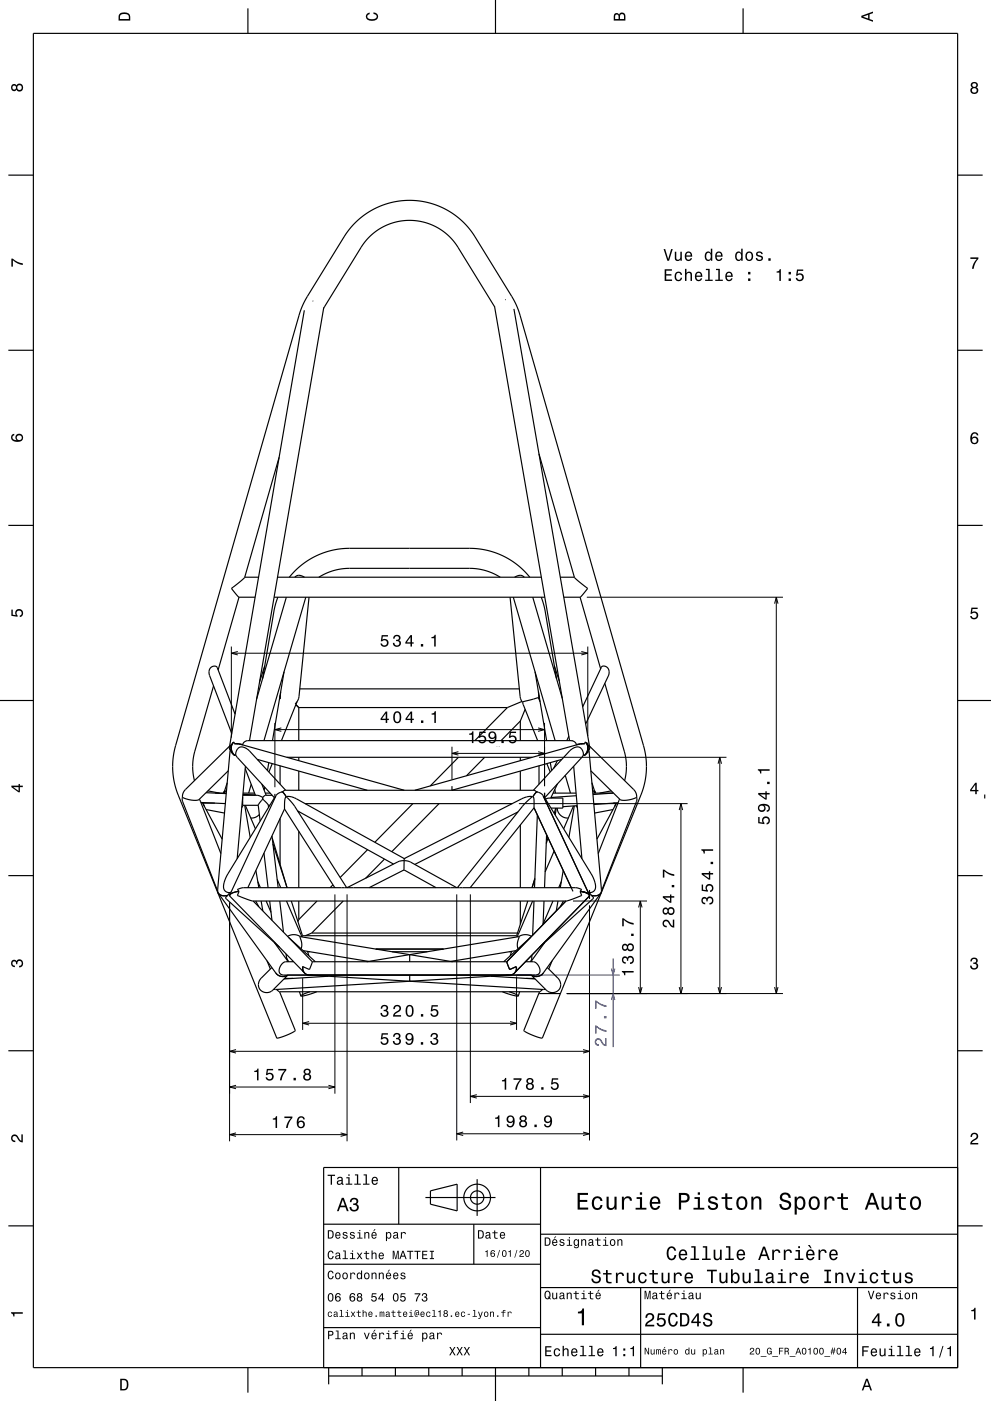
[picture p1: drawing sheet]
<svg xmlns="http://www.w3.org/2000/svg" width="297mm" height="420mm" viewBox="0 0 297 420" stroke-linecap="round" stroke-linejoin="round" font-family="sans-serif">
<g fill="none" stroke="#000" stroke-width=".3">
<path d="M103.1 71h.1M142.4 71h.1M89.6 94.5h.1M92.1 88.9h.1M153.4 88.9h.1M155.9 94.5h.1M175.9 179h58.8M69.3 193.8v27.3M69.3 195.8h106.9M71.3 195.3l-2 .5 2 .5M174.2 195.3l2 .5-2 .5M176.2 193.8v26.8"/>
<path d="M82.4 216.7v19.3M82.4 218.7h80.8M84.3 218.2l-1.9 .5 1.9 .6M161.3 218.2l1.9 .5-1.9 .6M163.2 216.7v19M52.6 223.5v.1M135.5 223.9v9.8M135.5 225.9h27.7M137.4 225.3l-1.9 .6 1.9 .5M161.3 225.3l1.9 .6-1.9 .5M161.5 227h56.2M192.9 223.5v.1"/>
<path d="M155.5 240.9h50.6M68.8 270.6v71.5M100.4 268.1v59.8M104 268.1v74M136.9 268.1v73.8M141 268.1v62.6M171.7 270.1h22.2M176.7 271.5v70.4M90.7 293.2v15.6M154.8 292.7v16.1M169.9 297.9h64.8M68.8 315.2h107.9"/>
<path d="M70.7 314.7l-1.9 .5 1.9 .5M90.7 306.8h64.1M92.6 306.2l-1.9 .6 1.9 .5M152.9 306.2l1.9 .6-1.9 .5M174.7 314.7l2 .5-2 .5M68.8 325.9h31.6M70.7 325.4l-1.9 .5 1.9 .5M70.7 339.6l-1.9 .5 1.9 .6M98.4 325.4l2 .5-2 .5M102.1 339.6l1.9 .5-1.9 .6M136.9 339.9h39.8M138.8 339.4l-1.9 .5 1.9 .5"/>
<path d="M141 328.7h35.7M142.9 328.2l-1.9 .5 1.9 .5M174.7 328.2l2 .5-2 .5M174.7 339.4l2 .5-2 .5M68.8 340.1h35.2"/>
</g>
<path d="M154.7 292.3h31.1M169.9 297.9h15.9" fill="none" stroke="#00f" stroke-width=".3"/>
<g fill="none" stroke="#000" stroke-width=".35">
<path d="M10 10h277v400h-277zM74.3 2.5v7.5M148.5 0v10M222.7 2.5v7.5M2.5 52.5h7.5M287 52.5h7.5M91.2 93l-22.5 131.1M93.7 90.2l.2 .1M97 92.2l-22.2 129.8M148.2 91.8l22.5 130.2M148.2 92l-11.1-18.1-2.3-2.9-2.9-2.3-2.9-1.5-3.1-.9-3.3-.2-3.4 .3-3.1 1-3.1 1.7-2.5 2.1-2.1 2.7-11.4 18.5M151.5 89.8h-.1"/>
<path d="M154 92.6l22.7 131.5M2.5 105h7.5M287 105h7.5M83.7 137.1l-10.4 36M161.5 136.1l10.6 37 4 3.3-2.2 2.6h-4.9M2.5 157.5h7.5M287 157.5h7.5M71.6 179h4.9M71.6 179l-6.2 21.8M73.3 173.1l-3.9 3.3 2.2 2.6M73.3 173h4.2M82.1 179h81.2"/>
<path d="M83.2 173h79M83.3 179l-1.1 3.9-3.5 20.5M85.8 179l-8.9 30.6M86.7 173l3.7-3.6 4.4-2.8 4.7-1.6 5.2-.6h36l4 .3 4.1 1.1 3.8 1.9 3.2 2.3 3 3M88.4 173a2.05 2.05 0 0 1 2.8 0M91.6 179l-12.5 43M92.6 179l-3 29.8-.4 1.3-.7 .9M95.6 173l2.1-1.1 2.4-.9 2.4-.5 2.2-.1h37l4.1 .8 4.1 1.8M152.9 179l3 29.8 .5 1.5M153.8 179l12.6 43M154.2 173a2.04 2.04 0 0 1 2.9 0M159.7 179l8.8 30.4"/>
<path d="M162.2 179l1.1 4 3.5 20.4M167.9 173h4.2M173.9 179l6.1 21.5M79.4 199.6l-1.6 4.8M166.1 199.6l1.5 4.6M0 210h10M64 205.6l-5.9 20.8-.4 3.7 .6 3.9M70.5 214.1l-5.4-14a1.6 1.6 0 0 0-2 .1 1.6 1.6 0 0 0-.4 2l6.8 17.7M83.9 208.5v1.1M84.1 207.4l-.1 2.1M85.1 201.4l-3.4 20.6M88.7 211.2l.8 .9"/>
<path d="M89 210.4l-4.7 11.6M89.5 212.1h62.6M89.5 212.1v9.9M89.8 206.5h65.8M152.1 212.1l-9.8 9.9M155.9 216.2l-5.7 5.8M155.9 216.2v5.8M156.4 210.3l.2 .2M156.4 210.3l-4.3 1.8M156.6 210.5l4.5 11.5M157.4 212.6l-1.5 3.6M160.4 201.4l3.4 20.6"/>
<path d="M161.4 207.4l.1 2.1v-1M161.9 210.4l-.6-1.2-4.7 1.3M174.6 211.9l5.6-11.9a1.6 1.6 0 0 1 2 .2 1.6 1.6 0 0 1 .3 1.9l-7 14.9M181.3 204.9l6.1 21.7 .3 3.7-.5 3.7M287 210h10M54.7 239v1.3l10.5 26.8M59.7 239.6l6.5 16.3M61.7 237.6l6.1 .3M62.3 237.1l3.5 .7M64.5 237.8h3.3M67.3 237.1l-.3 .7M68.1 234.7l-.9 3 .7-.8"/>
<path d="M68.4 231.1l-8.7 8.6a6.7 6.7 0 0 1-5-.7M68.7 224.1l.2 .6M68.8 223.7l-13.2 13a3 3 0 0 0-.9 2.3M68.9 224.7h.1M69 224.5l-3.8 42.5M69 224.5h.1M69 224.5v.1M69 224.6l.5 1.1 .9 .8M69.3 223.1v2.4M69.5 223.2l-.8 .9M69.5 223.2l-.6 1.5M70 222.5a2.77 2.77 0 0 0 .4 4"/>
<path d="M70 222.5l-.5 .7M70.1 222.5a2.74 2.74 0 0 0 .3 4M70.1 222.5l.1 .5M70.1 222.5h-.1M70.2 223l1.4-.1 1.2 .4M70.2 223l2.6 .3M70.7 226.3l-.3 .2M70.7 226.3a2.03 2.03 0 0 1 1.1-2.3 2.03 2.03 0 0 1 2.5 .7l11.3 12.2M70.7 226.3l11.6 12.9M72.4 223.2l48.8 13.7M72.7 239v2.4h4.7M72.8 223.3a1.53 1.53 0 0 1 1.4-1.3h97a1.55 1.55 0 0 1 1.5 1.3"/>
<path d="M72.8 238.4h4.4l1.5 .7M72.8 238.1l3.7 .2M72.8 237.8h3.5M73.5 230.4l3 8M73.6 229.7l-2.5 27.7M75.3 235.1l-.8 2.7M77.1 227.7l33 9.2M77.4 227.8v.2M78.5 235.1l1.3 3.3M78.7 239.6l1.7 1.8M78.7 239.6l-1.3 1.8M78.7 239.1v.5"/>
<path d="M79.3 236l-.1 .9M79.5 237.8h1.5M80.6 228.6l-.4 2.4M81.6 238.4h-2l-.9 .7M81.6 228.9l-1 2.5M82.2 239.2l-13.9 22.8a5.4 5.4 0 0 0-1 4.8l.7 .6 1 .2M82.4 238l-.1 1.2M83.9 229.6v5.5M84.5 237.3l1.2 1.5M84.5 237.3v.1l-1.2 .5-.6 .7-13.9 29.7M84.5 237.3l.2 .1 .8-.5h74.5l.7 .5 .3-.1M85.7 238.8a4 4 0 0 0-.4 3v.7"/>
<path d="M85.7 238.8h.1M85.8 238.8l2.5 2.9 15.6 24.4M85.8 238.8h.2a4.8 4.8 0 0 1 2.8 .7l32.4 17.9M86 227h73.5M89.5 227v1M89.5 231.2v5.7M135.5 235.7v1.2M135.6 236.9h-.1M137.4 227l-8.5 8.6M145.2 227l-5.4 5.6M155.9 227v1M155.9 231.2v5.7"/>
<path d="M159.5 238.8l-2.8 2.8-19.6 24.5M159.5 238.8h-1.2l-1.8 .6-35.3 18M159.8 238.8l.2 1 .1 2.4M159.8 238.8h-.3M160.9 237.4l1.1 .4 .7 .7 13.9 29.8M160.9 237.4l-.2 .1M161 237.3l-1.2 1.5M161 237.3l-.1 .1M161.5 229.6v5.5M163.2 237.7v1.7M163.2 239.2l14 22.8a5.4 5.4 0 0 1 1 4.8l-.7 .6-1 .2M163.5 239.5l1-.2h4.2v3h-3.6"/>
<path d="M163.9 228.9l1 2.5M164.9 228.6l.4 2.4M165.8 237.8h6.8M166.3 236.7l.2 1.1M167 228l-1 2.3M167.1 235l-2 4.3M168.4 227.7l-33 9.2M169.4 232.4l1.6 5.4M170.5 220.7l-.6 1.3M171.9 229.7l2.5 27.7M172.7 238.5l-7.6 .6M173.1 223.2l-48.8 13.7"/>
<path d="M174.8 226.3l.3 .2M174.8 226.3l-11.7 12.9M174.8 226.3a2.03 2.03 0 0 0-1.1-2.3 2.03 2.03 0 0 0-2.5 .7l-11.3 12.2M175.2 223l-2.5 .3M175.2 223h-1.4l-1.1 .3M175.4 222.5a2.72 2.72 0 0 1-.3 4M175.4 222.5l-.2 .5M175.4 222.5h.1M175.5 222.5a2.76 2.76 0 0 1-.4 4M175.5 222.5l.5 .7M176 223.2l.6 1.5M176 223.2l.7 .9"/>
<path d="M176.2 222.6v3.1M176.4 224.6l-.4 1.1-.9 .8M176.5 224.5l-.1 .1M176.5 224.5h.1M176.5 224.5l3.8 42.5M176.6 224.7h.1M176.7 223.7l13.2 13a3 3 0 0 1 .9 2.3M176.7 224.1l-.1 .6M177.1 231.1l8.7 8.6a6.8 6.8 0 0 0 5-.7M177.4 234.6l.9 3.1-.7-.8M177.7 237.8h6M178.2 237.1l.2 .7"/>
<path d="M183.2 237.1l-3.5 .7M183.9 237.8l-6.2 .4M185.7 239.6l-6.4 16.3M190.8 239v1.2l-10.5 26.9M295.1 238.2v1.2M60.2 240.6l7.3 .3M60.6 240.6l6 11M60.8 240.6l.5 1.2M61.1 240.6v.2h3.3M61.8 242.7l5.5 1M72.5 241.1h.2M72.8 241.4l-.4 .7"/>
<path d="M72.8 241.4h.1M73.3 241.4l1.7 9.6M73.5 241.4l3.1 7.1M77.4 241.4l.6 4.8M77.7 244.2a3.1 3.1 0 0 1-2.5 1M79.1 255.8l1.2 10.3M80.4 241.4l.1 .6M80.4 241.4h.5M81.5 250.6l1.9 15.5M81.6 251.2l4.4 14.9-4.2-13.2M83.9 245.4v13.7M85.3 242.5l15 23.6"/>
<path d="M85.3 242.5l-11 23.6M89.2 243.1l28.7 15.9M89.5 243.3v.3M89.5 249.2v16.9M91.4 240.9h62.1M110.2 254.7l-8.3 8.4M115.2 257.5l-5.6 5.8M121.1 258v2.8M121.1 258l1.9 .4 13.9 7.7M121.1 258l-1.7 .3-15.4 7.8v-.2M121.1 257.4v.6M121.1 257.4h.1"/>
<path d="M121.2 257.4h-.1M123.7 240.9l-11.4 11.6M131.6 240.9l-14.2 14.4M155.2 243.4l-30.9 15.7M155.9 247.3v18.8M160 242.3h.1M160.1 242.2l11.6 25M160.1 242.2l-19.2 23.9 .1-.2M161 244.3l-.8 21.8M163.8 250.2l-.6 15.9M164 250.7l-.2 1M164.3 251.2l-.6 1.7"/>
<path d="M166.1 255.1l-2.7 6.3M166.6 242.3l-.5 1.5M166.7 242.3l-.3 2M167 242.3a3.1 3.1 0 0 0 3.3 2.9M171.9 241.6l-3 6.9M172.1 241.6l-1.6 9.4M172.7 241.6l.3 .5M173 241.5l-4.3 .3M183.7 242.7l-5.5 1M183.8 240.8h.6M184.4 240.7h.1M184.6 240.7l-.4 1.1"/>
<path d="M184.8 240.7l-5.9 10.9M185.2 240.7l-7.2 .5M2.5 262.5h7.5M65.2 267a2.1 2.1 0 0 0 3.1 1.4M65.2 267l.2 .8M65.4 267.8l1.2 .7 1.7-.1M65.4 267.8l17.3 23.9a2.62 2.62 0 0 0 3.5 .6l-4.5 4.5a2.5 2.5 0 0 1-3.6 .1 2.5 2.5 0 0 1 .2-3.7l3.2-3.1M68.3 268.4l-.6 .6 .1 .5 16 14.5M68.8 268.3v.3M68.8 268.3l.1 .4M68.9 268.7l22.2 22.8M69 267.6l-.7 .8"/>
<path d="M69.2 267.4l-.2 .2M71.6 267.2l-.5-.5 1.9-.6h99.4l1.9 .6-.5 .5M71.6 267.2l-.5 1.2 4.7 1.7h93.9l4.6-1.7-.5-1.2M71.6 267.2a2.79 2.79 0 0 0-2.8 1.4l.1 .1M71.6 267.2a3.8 3.8 0 0 0-2.8 1.1M74.4 265.9l.1 .2M75.9 270.1l17.7 18.2M76.6 270.1l1 1.8M76.7 260.9l.9 5.2M77.3 264.3l.7 1.8M78.3 270.1l.5 3M79.8 270.1l1.4 3.4"/>
<path d="M80.8 270.1l.7 5.8M83.1 263.6l1 2.5M83.8 270.1l1.2 9.3M85.9 270.1l4.5 10.8M87.3 270.1l3.3 10.4M89.5 275.7l-.2 .6M89.5 270.1v5.6M93.4 279.7l-1.9 .8M93.4 279.7h61.7M95 270.1l-5.5 5.6M99.8 265.3l-.9 .8M100.4 265.9v.2"/>
<path d="M102.9 270.1l-9.5 9.6M121.1 260.8l9.6 5.3M121.1 260.8l-10.5 5.3M155.9 270.1v7M158.2 270.1l-3.4 10.4M159.6 270.1l-4.5 10.8M160 270.1l-.4 10.3M160.3 263.3l-.8 2.8 .8-2.6M162.8 276.9v.1M163 270.1l-.2 7.1M165.7 270.1l-2.9 6.9M167.2 270.1l-.5 3"/>
<path d="M168.2 264.3l-.8 1.8M168.8 260.9l-.9 5.2M168.9 270.1l-1 1.8M169.7 270l-17.8 18.3M171.1 265.9l-.1 .2M173.8 267.2a3 3 0 0 1 2.9 1.3l-.1 .2M173.8 267.2a4 4 0 0 1 2.8 1.1M176.2 267.4l.3 .2M176.5 267.6l.6 .8M176.6 268.7l-22.2 22.8M176.6 268.3v.4M176.7 266.8v2.7"/>
<path d="M177.1 268.4l.7 .6-.1 .5-16 14.5M180 267.8l-17.2 23.9a2.62 2.62 0 0 1-3.5 .6M180 267.8l-1.2 .7-1.7-.1M180.3 267a2.08 2.08 0 0 1-3.2 1.4M180.3 267l-.3 .8M287 262.5h7.5M80 288.1l1 2.4M82.3 282.6l4.1 5.7M82.3 282.6v.1M82.9 296.6l.9 .7M83.8 297.3h77.9M83.8 297.3l4.7 11.6-2.4 1.4-3 .9-30-73.6-1.2-4.8-.1-5.1 .8-4.2 37.2-129.7 2.1-4.5 11.2-18.3a23.1 23.1 0 0 1 39.3 0l11.2 18.2 2 4.6 37.3 129.7 .8 4.3-.2 5-1.2 4.8-29.9 73.6-3.3-1-2.1-1.2 4.7-11.7"/>
<path d="M85.3 293.3h2.5M85.7 286l.2 1.6M85.9 287.2l.6 1.1M86.2 280.7a3.5 3.5 0 0 1 3.8 .1M86.5 281.1l8 7.2M87.8 288.1l-.1 .2M88 288.3h-2.4a2.48 2.48 0 0 0-1.5 3.7l1 .3h75.3a1.48 1.48 0 0 0 1.4-.9 1.48 1.48 0 0 0-.3-1.6 2.32 2.32 0 0 0-1.6-1.5h-2.4M89.7 297.3l.4 1.3M90.2 284.4l.2-1.4-.4-2.2 32.8 5.4M90.6 280.5l-.1 .4M90.6 280.5h64.2M90.7 289.7v1.5"/>
<path d="M90.9 285l19.6 3.2M92.2 285.2l.4 1.4M92.2 285.3h.6M92.8 292.3l30 1.9M92.9 297.3l-1.9 .7-.9 .6 1.9-.3 2.9-1M93.6 288.3h58.3M93.6 288.3l-.9 2.3-1.9-.8a2.01 2.01 0 0 0 1.9 2.5M98.4 292.7l-13.3 .8M109.9 288.3l12.8-2.1 13 2.1M112.6 284.5h20.3M117.5 285.3h10.6M122.8 286.2v2.1"/>
<path d="M122.8 286.2h.1M122.8 294.2l40.1 2.4 .5-.1M122.8 292.3v1.9M122.8 294.2l-40.2 2.4-.5-.1M122.8 294.2h.1M147.1 292.7l13.3 .8M150.6 297.3l3.1 1.1 1.6 .2-2.7-1.3M151.9 288.3l.8 2.3 1.9-.8a1.61 1.61 0 0 1-.7 2.2l-1.2 .3M152.7 285.3h.6M152.7 292.3l-29.9 1.9M153.3 285.2l-.4 1.4M154.6 285l-19.5 3.2"/>
<path d="M154.8 290v.7M154.8 280.5l.2 .4M155.5 280.8l-.5 2.1 .3 1.5M155.5 280.8l-32.7 5.4M155.7 297.3l-.4 1.3M157.7 288.1l.1 .2M157.7 293.3h2.5M158.9 281.1l-7.9 7.2M159.3 280.7a3.5 3.5 0 0 0-3.8 .1M159.3 287.6l-.3 .7M159.4 286.3l.1 1.5M161.6 297.9h6.3"/>
<path d="M162.5 283.2v.4M162.6 296.6l-.9 .7M163.2 282.6l-4.1 5.7M164 290.1l3.2 3.1a2.5 2.5 0 0 1 .2 3.7 2.5 2.5 0 0 1-3.7-.1l-4.5-4.5M165.4 288.1l-.9 2.4M2.5 315h7.5M287 315h7.5M119.5 350v17M127.5 359h21M129 357l8-2v8l-8-2zM143 353.5v11M162 350v60"/>
<path d="M287 350h-190v60M2.5 367.5h7.5M97 367h65M97 379h65M142 367v12M162 370h125M287 367.5h7.5M97 398h65M162 386h125M192 386v24M257 386v24M74.3 410v7.5"/>
<path d="M98.5 412.5h100M98.5 410v5M108.5 410v2.5M118.5 410v2.5M128.5 410v2.5M138.5 410v2.5M148.5 410v10M158.5 410v2.5M162 400h125M168.5 410v2.5M178.5 410v2.5M188.5 410v2.5"/>
<path d="M198.5 410v5M222.7 410v7.5"/>
<circle cx="143" cy="359" r="2"/>
<circle cx="143" cy="359" r="4"/>
</g>
<g fill="#000">
<path d="M36 4a2.2 2.2 0 0 0-.5 2.2h3.5v-1.2a1.92 1.92 0 0 0-3-1zM36.3 4.4l.4-.2a1.44 1.44 0 0 1 1.9 .8v.7h-2.6v-1z" fill-rule="evenodd"/>
<path d="M109.9 4.2l.9-.4v.4l-.3 .1a.66 .66 0 0 0-.4 .6 .66 .66 0 0 0 .3 .6l.5 .2a1.58 1.58 0 0 0 2-.7 .89 .89 0 0 0-1-.8v-.5a1.24 1.24 0 0 1 1.4 1.1 1.24 1.24 0 0 1-1 1.4 1.93 1.93 0 0 1-2.7-1.2z" fill-rule="evenodd"/>
<path d="M184.2 4.2l-.3 2h3.5v-1.3a.98 .98 0 0 0-.7-1.1 .98 .98 0 0 0-1.2 .6 .84 .84 0 0 0-1.3-.2zM184.5 4.5l.4-.1 .4 .1 .1 1.2h-1zM185.9 4.4l.5-.2a.58 .58 0 0 1 .6 .7v.8h-1.2z" fill-rule="evenodd"/>
<path d="M258.1 4.7v.6l3.5 1.2v-.4l-1-.4v-1.4l1-.4v-.4zM258.6 5l1.6-.5v1z" fill-rule="evenodd"/>
<path d="M3.6 25.5a1 1 0 0 0-.1 1.5 1 1 0 0 0 1.4-.1 1.09 1.09 0 0 0 1.7 .2 1.09 1.09 0 0 0 0-1.7 1.09 1.09 0 0 0-1.7 .2l-.7-.4zM5.1 26.3a.75 .75 0 0 1 1.5 0 .75 .75 0 0 1-1.5 0zM3.7 26.3a.6 .6 0 0 1 1.2 0 .6 .6 0 0 1-1.2 0z" fill-rule="evenodd"/>
<path d="M291.2 24.8l-.2 .3a.8 .8 0 0 0 .4 1.1 1.09 1.09 0 0 0-.2 1.6 1.09 1.09 0 0 0 1.6 0 1.09 1.09 0 0 0-.2-1.6 .95 .95 0 0 0 .3-1.4 .95 .95 0 0 0-1.4-.2zM291.3 27.1a.71 .71 0 0 1 1.4 0 .71 .71 0 0 1-1.4 0zM291.4 25.5a.6 .6 0 0 1 1.2 0 .6 .6 0 0 1-1.2 0z" fill-rule="evenodd"/>
<path d="M3.4 77.5h.4a5.3 5.3 0 0 0 3 1.4v.6a5.2 5.2 0 0 1-2.9-1.5v1.9h-.5z" fill-rule="evenodd"/>
<path d="M290.8 77.2h2.4v.4a5.2 5.2 0 0 0-1.4 3h-.5a5.2 5.2 0 0 1 1.4-3h-1.9z" fill-rule="evenodd"/>
<path d="M3.6 130.4a1.44 1.44 0 0 0 .1 1.6 1.44 1.44 0 0 0 1.6 .5 1.26 1.26 0 0 0 1.6-1 1.26 1.26 0 0 0-1.1-1.5 1.11 1.11 0 0 0-1.1 .7 1.11 1.11 0 0 0 .3 1.3 1.03 1.03 0 0 1-1.3-.9l.2-.4 .4-.2v-.5zM5 131.2a.75 .75 0 0 1 1.5 0 .75 .75 0 0 1-1.5 0z" fill-rule="evenodd"/>
<path d="M291.3 129.8a2.4 2.4 0 0 0 .2 3.3 1.16 1.16 0 0 0 1.5-.4 1.16 1.16 0 0 0-.2-1.5 1.16 1.16 0 0 0-1.5 0 1.02 1.02 0 0 1 .8-1.2l.5 .1 .1 .4h.5a1.12 1.12 0 0 0-.7-.9 1.12 1.12 0 0 0-1.2 .2zM291.3 132a.75 .75 0 0 1 1.5 0 .75 .75 0 0 1-1.5 0z" fill-rule="evenodd"/>
<path d="M3.4 182.8h.4v1.5l1 .1a1.21 1.21 0 0 1 .5-1.7 1.21 1.21 0 0 1 1.7 .8 1.21 1.21 0 0 1-1.1 1.5v-.5a.8 .8 0 0 0 .4-1.2 .8 .8 0 0 0-1.3 0 .8 .8 0 0 0 .3 1.2v.4l-1.9-.3z" fill-rule="evenodd"/>
<path d="M114.4 190.4l-.3 1.9h.4a.8 .8 0 0 1 1.3-.3 .8 .8 0 0 1-.1 1.3 .8 .8 0 0 1-1.2-.4h-.5a1.21 1.21 0 0 0 1.5 1.1 1.21 1.21 0 0 0 .8-1.7 1.21 1.21 0 0 0-1.7-.5l.1-1h1.6v-.4zM118.1 190.6l-.3 .9h.5a.62 .62 0 0 1 .3-.8 .62 .62 0 0 1 .8 .3 .62 .62 0 0 1-.2 .8h-.5v.4a.72 .72 0 0 1 .9 .4 .72 .72 0 0 1-.4 1 .72 .72 0 0 1-.9-.5l-.1-.4h-.5a1.18 1.18 0 0 0 1.5 1.2 1.18 1.18 0 0 0 .6-1.8l-.2-.2a1.01 1.01 0 0 0 0-1.5 1.01 1.01 0 0 0-1.5 .2zM123 190.4l-1.5 2.1v.5h1.5v.8h.5v-.8h.5v-.4h-.5v-2.2zM123 191v1.6h-1.1zM126.1 193.1v.7h.7v-.7zM129.3 191v.3h.8v2.5h.5v-3.5h-.4a.77 .77 0 0 1-.9 .7z" fill-rule="evenodd"/>
<path d="M291.1 182.2h1.9v.4h-1.5l-.2 .9a1.21 1.21 0 0 1 1.8 .6 1.21 1.21 0 0 1-.8 1.6 1.21 1.21 0 0 1-1.6-1h.5a.8 .8 0 0 0 1.2 .3 .8 .8 0 0 0 .1-1.2 .8 .8 0 0 0-1.2 .2h-.4z" fill-rule="evenodd"/>
<path d="M115.6 213.3l-1.5 2.1v.5h1.5v.8h.4v-.8h.6v-.4h-.6v-2.2zM115.6 213.9v1.6h-1.1zM118.2 213.7a2.02 2.02 0 0 0 .9 3.1 2.03 2.03 0 0 0 .9-3.1 1.11 1.11 0 0 0-1.8 0zM118.7 213.7h.7a2.37 2.37 0 0 1 0 2.6h-.7a2.37 2.37 0 0 1 0-2.6zM123.1 213.3l-1.6 2.1v.5h1.6v.8h.4v-.8h.5v-.4h-.5v-2.2zM123.1 213.9v1.6h-1.1zM126.2 216v.7h.7v-.7zM129.4 213.9v.3h.8v2.5h.4v-3.5h-.3a.77 .77 0 0 1-.9 .7z" fill-rule="evenodd"/>
<path d="M3.4 235.5v.5l2.1 1.5h.5v-1.5h.8v-.5h-.8v-.5h-.4v.5zM4 236h1.6v1.1z" fill-rule="evenodd"/>
<path d="M140.6 219.9v.4h.8v2.5h.5v-3.6h-.4a.77 .77 0 0 1-.9 .7zM143.7 219.3l-.3 1.9h.4a.8 .8 0 0 1 1.2-.2 .8 .8 0 0 1 0 1.2 .8 .8 0 0 1-1.2-.3h-.5a1.21 1.21 0 0 0 1.5 1 1.21 1.21 0 0 0 .8-1.6 1.21 1.21 0 0 0-1.7-.6l.1-.9h1.6v-.5zM146.7 219.6a1.15 1.15 0 0 0-.1 1.6 1.15 1.15 0 0 0 1.7 0 1.02 1.02 0 0 1-.8 1.3l-.5-.2-.2-.4h-.4a1.23 1.23 0 0 0 1.5 .9 1.23 1.23 0 0 0 .9-1.4 1.42 1.42 0 0 0-.4-1.8 1.42 1.42 0 0 0-1.7 0zM146.8 220.4a.75 .75 0 0 1 1.5 0 .75 .75 0 0 1-1.5 0zM150.3 222v.8h.7v-.8zM152.8 219.3l-.3 1.9h.4a.8 .8 0 0 1 1.2-.2 .8 .8 0 0 1 0 1.2 .8 .8 0 0 1-1.2-.3h-.5a1.21 1.21 0 0 0 1.5 1 1.21 1.21 0 0 0 .8-1.6 1.21 1.21 0 0 0-1.7-.6l.1-.9h1.6v-.5z" fill-rule="evenodd"/>
<path d="M148.8 223.7l.2 .2zM149 223.7l.1 .2zM149.5 223.7v.2zM149.7 223.7l.1 .2zM149.7 223.8a.05 .05 0 0 1 .1 0 .05 .05 0 0 1-.1 0z" fill-rule="evenodd"/>
<path d="M292.3 234.7l-1.6 2.1v.4h1.6v.9h.4v-.9h.5v-.4h-.5v-2.1zM292.3 235.2v1.6h-1.1z" fill-rule="evenodd"/>
<path d="M3.6 288a.86 .86 0 0 1 1.4 .2 1.12 1.12 0 0 1 1.5-.5 1.12 1.12 0 0 1 .3 1.6l-.5 .6-.6 .1v-.4a.72 .72 0 0 0 .9-.7 .72 .72 0 0 0-.8-.8 .72 .72 0 0 0-.6 1h-.4a.62 .62 0 0 0-.4-.9 .62 .62 0 0 0-.8 .5 .62 .62 0 0 0 .5 .8h.4l-.1 .4a1.17 1.17 0 0 1-1-.6 1.17 1.17 0 0 1 .2-1.3z" fill-rule="evenodd"/>
<path d="M291.1 287.4a1.01 1.01 0 0 1 1.5-.2 1.01 1.01 0 0 1 0 1.5 1.12 1.12 0 0 1 .4 1.6 1.12 1.12 0 0 1-1.6 .3l-.6-.6-.1-.5h.5a.72 .72 0 0 0 .7 .9 .72 .72 0 0 0 .7-.8 .72 .72 0 0 0-.9-.6v-.4a.62 .62 0 0 0 .8-.4 .62 .62 0 0 0-.5-.8 .62 .62 0 0 0-.7 .5v.3h-.5z" fill-rule="evenodd"/>
<path d="M114.4 309.7l-.3 1.9h.4a.8 .8 0 0 1 1.3-.2 .8 .8 0 0 1-.1 1.2 .8 .8 0 0 1-1.2-.3h-.5a1.21 1.21 0 0 0 1.5 1 1.21 1.21 0 0 0 .8-1.6 1.21 1.21 0 0 0-1.7-.6l.1-.9h1.6v-.5zM118.1 310l-.3 .8h.5a.62 .62 0 0 1 .3-.8 .62 .62 0 0 1 .8 .3 .62 .62 0 0 1-.2 .8l-.5 .1v.3a.74 .74 0 0 1 1 .7 .74 .74 0 0 1-.8 .8 .74 .74 0 0 1-.7-.9h-.5a1.18 1.18 0 0 0 1.5 1.2 1.18 1.18 0 0 0 .6-1.9l-.2-.1a1.01 1.01 0 0 0 0-1.5 1.01 1.01 0 0 0-1.5 .2zM121.8 310a1.15 1.15 0 0 0 0 1.6 1.15 1.15 0 0 0 1.6 0 1.02 1.02 0 0 1-.8 1.3l-.4-.2-.2-.4h-.5a1.23 1.23 0 0 0 1.5 .9 1.23 1.23 0 0 0 .9-1.4 1.41 1.41 0 0 0-.3-1.8 1.41 1.41 0 0 0-1.8 0zM122 310.8a.75 .75 0 0 1 1.5 0 .75 .75 0 0 1-1.5 0zM126.1 312.4v.8h.7v-.8zM129.3 310l-.3 .8h.5a.62 .62 0 0 1 .3-.8 .62 .62 0 0 1 .8 .3 .62 .62 0 0 1-.2 .8l-.5 .1v.3a.72 .72 0 0 1 .9 .5 .72 .72 0 0 1-.4 .9 .72 .72 0 0 1-.9-.5l-.1-.3h-.5a1.18 1.18 0 0 0 1.6 1.2 1.18 1.18 0 0 0 .6-1.9l-.3-.1a1.01 1.01 0 0 0 0-1.5 1.01 1.01 0 0 0-1.5 .2z" fill-rule="evenodd"/>
<path d="M114.4 301.5l-.3 .9h.4a.62 .62 0 0 1 .4-.8 .62 .62 0 0 1 .8 .3 .62 .62 0 0 1-.2 .8h-.5v.4a.72 .72 0 0 1 .9 .5 .72 .72 0 0 1-.5 .9 .72 .72 0 0 1-.9-.5v-.3h-.5a1.18 1.18 0 0 0 1.5 1.2 1.18 1.18 0 0 0 .6-1.9l-.2-.1a1.01 1.01 0 0 0 0-1.5 1.01 1.01 0 0 0-1.5 .1zM118.2 301.6l-.3 .9h.4a.71 .71 0 0 1 .5-.8 .71 .71 0 0 1 .9 .5 .71 .71 0 0 1-.5 .8l-.3 .2a1.64 1.64 0 0 0-1.1 1.6h2.4v-.5h-1.9l.8-.8a1.17 1.17 0 0 0 1-1.6 1.17 1.17 0 0 0-1.9-.3zM121.9 301.7a2.02 2.02 0 0 0 .9 3.2 2.03 2.03 0 0 0 .9-3.2 1.11 1.11 0 0 0-1.8 0zM122.4 301.7h.7a2.38 2.38 0 0 1 0 2.7h-.7a2.38 2.38 0 0 1 0-2.7zM126.1 304v.8h.7v-.8zM129.4 301.3l-.3 1.9h.4a.8 .8 0 0 1 1.2-.2 .8 .8 0 0 1-.1 1.2 .8 .8 0 0 1-1.2-.3h-.4a1.21 1.21 0 0 0 1.5 1 1.21 1.21 0 0 0 .8-1.6 1.21 1.21 0 0 0-1.7-.6l.1-.9h1.5v-.5z" fill-rule="evenodd"/>
<path d="M76.2 321v.4h.8v2.5h.5v-3.5h-.4a.77 .77 0 0 1-.9 .6zM80 320.5l-.3 1.8h.4a.8 .8 0 0 1 1.2-.2 .8 .8 0 0 1 0 1.2 .8 .8 0 0 1-1.2-.3h-.5a1.21 1.21 0 0 0 1.5 1 1.21 1.21 0 0 0 .8-1.6 1.21 1.21 0 0 0-1.7-.6l.1-.9h1.5v-.4zM83.4 320.5v.4h1.9a5.2 5.2 0 0 0-1.4 3h.5a5.3 5.3 0 0 1 1.4-3v-.4zM88 323.1v.8h.7v-.8zM91.3 320.6l-.3 .3a.79 .79 0 0 0 .4 1.1 1.09 1.09 0 0 0-.2 1.6 1.09 1.09 0 0 0 1.7 0 1.09 1.09 0 0 0-.2-1.6 .95 .95 0 0 0 .3-1.4 .95 .95 0 0 0-1.4-.2zM91.3 322.9a.75 .75 0 0 1 1.5 0 .75 .75 0 0 1-1.5 0zM91.4 321.3a.6 .6 0 0 1 1.2 0 .6 .6 0 0 1-1.2 0z" fill-rule="evenodd"/>
<path d="M81.8 335.3v.4h.8v2.4h.4v-3.5h-.3a.77 .77 0 0 1-.9 .7zM85.2 334.7v.5h1.9a5.2 5.2 0 0 0-1.4 2.9h.5a5.2 5.2 0 0 1 1.4-3v-.4zM89.5 334.9a2.4 2.4 0 0 0 .2 3.2 1.16 1.16 0 0 0 1.5-.3 1.16 1.16 0 0 0-.2-1.5 1.16 1.16 0 0 0-1.6 0 1.02 1.02 0 0 1 .9-1.3l.4 .2 .2 .4h.5a1.12 1.12 0 0 0-.8-.9 1.12 1.12 0 0 0-1.1 .2zM89.4 337.1a.75 .75 0 0 1 1.5 0 .75 .75 0 0 1-1.5 0z" fill-rule="evenodd"/>
<path d="M148.4 335v.4h.8v2.5h.5v-3.5h-.4a.77 .77 0 0 1-.9 .6zM152.1 334.7a1.15 1.15 0 0 0 0 1.7 1.15 1.15 0 0 0 1.7-.1 1.02 1.02 0 0 1-.9 1.3l-.4-.2-.2-.4h-.5a1.23 1.23 0 0 0 1.5 .9 1.23 1.23 0 0 0 .9-1.4 1.41 1.41 0 0 0-.3-1.7 1.41 1.41 0 0 0-1.8-.1zM152.3 335.5a.75 .75 0 0 1 1.5 0 .75 .75 0 0 1-1.5 0zM156 334.6l-.2 .3a.8 .8 0 0 0 .4 1.1 1.09 1.09 0 0 0-.2 1.6 1.09 1.09 0 0 0 1.6 0 1.09 1.09 0 0 0-.2-1.6 .95 .95 0 0 0 .3-1.4 .95 .95 0 0 0-1.4-.2zM156.1 336.9a.71 .71 0 0 1 1.4 0 .71 .71 0 0 1-1.4 0zM156.2 335.3a.6 .6 0 0 1 1.2 0 .6 .6 0 0 1-1.2 0zM160.2 337.1v.8h.7v-.8zM163.3 334.7a1.15 1.15 0 0 0 0 1.7 1.15 1.15 0 0 0 1.7-.1 1.02 1.02 0 0 1-.9 1.3l-.4-.2-.2-.4h-.5a1.23 1.23 0 0 0 1.5 .9 1.23 1.23 0 0 0 .9-1.4 1.41 1.41 0 0 0-.3-1.7 1.41 1.41 0 0 0-1.8-.1zM163.5 335.5a.75 .75 0 0 1 1.5 0 .75 .75 0 0 1-1.5 0z" fill-rule="evenodd"/>
<path d="M150.4 323.8v.4h.9v2.5h.4v-3.5h-.3a.77 .77 0 0 1-1 .6zM153.9 323.3v.4h1.9a5.2 5.2 0 0 0-1.4 3h.5a5.3 5.3 0 0 1 1.4-3v-.4zM158 323.4l-.2 .3a.8 .8 0 0 0 .4 1.1 1.09 1.09 0 0 0-.2 1.6 1.09 1.09 0 0 0 1.6 0 1.09 1.09 0 0 0-.2-1.6 .95 .95 0 0 0 .3-1.4 .95 .95 0 0 0-1.3-.2zM158.1 325.7a.71 .71 0 0 1 1.4 0 .71 .71 0 0 1-1.4 0zM158.2 324.1a.6 .6 0 0 1 1.2 0 .6 .6 0 0 1-1.2 0zM162.2 325.9v.8h.7v-.8zM165.4 323.3l-.3 1.8h.4a.8 .8 0 0 1 1.3-.2 .8 .8 0 0 1-.1 1.2 .8 .8 0 0 1-1.2-.3h-.5a1.21 1.21 0 0 0 1.5 1 1.21 1.21 0 0 0 .9-1.6 1.21 1.21 0 0 0-1.8-.6l.2-.9h1.5v-.4z" fill-rule="evenodd"/>
<path d="M3.6 340.4a1.22 1.22 0 0 1 2 .7l.8 .9v-1.9h.4v2.4a2.76 2.76 0 0 1-2-1.8 .69 .69 0 0 0-1.1 .5 .69 .69 0 0 0 .9 .7v.5a1.18 1.18 0 0 1-1.2-.7 1.18 1.18 0 0 1 .2-1.3z" fill-rule="evenodd"/>
<path d="M98.2 352.2v.3h.9v2.7h.4v-2.7h.9v-.3zM101.3 353l-.3 .5h.4a.47 .47 0 0 1 .5-.4 .47 .47 0 0 1 .4 .6l-.2 .1a.78 .78 0 0 0-1.1 .4 .78 .78 0 0 0 .6 1l.8-.3 .1 .2 .5 .1v-.3l-.3-.1v-1.3a.87 .87 0 0 0-1.4-.5zM101.4 354.3l.9-.3v.4a.51 .51 0 0 1-.5 .5 .51 .51 0 0 1-.5-.5zM103.8 352.9v.3h.6v1.6h-.8v.4h2v-.4h-.8v-1.9zM104.4 352.1v.4h.4v-.4zM106.4 352.1v.3h.6v2.4h-.8v.4h1.9v-.4h-.7v-2.7zM109 352.1v.3h.6v2.4h-.8v.4h1.9v-.4h-.7v-2.7zM111.6 353.1a1.25 1.25 0 0 0-.2 1.4 1.25 1.25 0 0 0 1.2 .7l.6-.7h-.3l-.6 .4a.65 .65 0 0 1-.6-.8h1.6v-.2a.96 .96 0 0 0-.5-1 .96 .96 0 0 0-1.2 .2zM111.9 353.3l.7-.2 .3 .7h-1.2z" fill-rule="evenodd"/>
<path d="M291.2 339.9a1.18 1.18 0 0 1 1.9 .3 1.18 1.18 0 0 1-1 1.7l-.8 .8h1.9v.4h-2.4a2.75 2.75 0 0 1 1.8-2.1 .7 .7 0 0 0-.5-1 .7 .7 0 0 0-.8 .8h-.4z" fill-rule="evenodd"/>
<path d="M98.2 368.8v2.5h.9a1.28 1.28 0 0 0 1-1.2 1.28 1.28 0 0 0-1-1.3zM98.6 369.1a.96 .96 0 0 1 1.1 1 .96 .96 0 0 1-1.1 .9zM100.7 369.6a.98 .98 0 0 0-.2 1.3 .98 .98 0 0 0 1.3 .3l.2-.4-.9 .3-.3-.7 1.3-.1a.8 .8 0 0 0-.5-.9 .8 .8 0 0 0-.9 .2zM100.9 369.7l.6-.1 .2 .6h-.9zM102.9 369.5l-.2 .4 .1 .3 1 .4a.43 .43 0 0 1-.4 .5 .43 .43 0 0 1-.4-.4h-.3a.7 .7 0 0 0 .9 .7 .7 .7 0 0 0 .3-1.1l-.8-.3a.38 .38 0 0 1 .3-.5 .38 .38 0 0 1 .4 .4h.3l-.4-.5zM105.1 369.5l-.2 .4 .1 .3 1 .4a.43 .43 0 0 1-.4 .5 .43 .43 0 0 1-.5-.4h-.3a.7 .7 0 0 0 1 .7 .7 .7 0 0 0 .2-1.1l-.7-.3a.38 .38 0 0 1 .3-.5 .38 .38 0 0 1 .4 .4h.3l-.4-.5zM107.2 369.4v.3h.5v1.3h-.7v.3h1.6v-.3h-.6v-1.6zM107.7 368.7v.4h.3v-.4zM109.2 369.4v1.9h.3v-1.1a.45 .45 0 0 1 .4-.6 .45 .45 0 0 1 .5 .5v1.2h.3v-1.3a.63 .63 0 0 0-.5-.7 .63 .63 0 0 0-.7 .4v-.3zM112.2 368.5l-.4 .6 .8-.6zM111.5 369.6a.98 .98 0 0 0-.2 1.3 .98 .98 0 0 0 1.3 .3l.3-.4-1 .3-.3-.7 1.3-.1a.8 .8 0 0 0-.4-.9 .8 .8 0 0 0-1 .2zM111.8 369.7l.5-.1 .3 .6h-1zM115.7 369.4v2.7h.3v-1.1l.1 .2a.67 .67 0 0 0 .7 .1 .67 .67 0 0 0 .4-.5 .91 .91 0 0 0 0-1.1 .91 .91 0 0 0-1-.3l-.2 .3v-.3zM116.1 369.8l.2-.2a.7 .7 0 0 1 .7 .7 .7 .7 0 0 1-.7 .7l-.3-.3zM118.1 369.5l-.2 .4h.3a.39 .39 0 0 1 .4-.3 .39 .39 0 0 1 .3 .5 .73 .73 0 0 0-.9 .3 .73 .73 0 0 0 .1 .9l.9-.2 .1 .2h.4l-.2-1.4a.72 .72 0 0 0-.5-.6 .72 .72 0 0 0-.7 .2zM118.2 370.6l.8-.3v.3a.42 .42 0 0 1-.4 .5 .42 .42 0 0 1-.5-.5zM120.1 369.4v1.9h.4l.1-1.6 .5-.1 .2 .4h.4a.64 .64 0 0 0-.5-.7 .64 .64 0 0 0-.8 .4v-.3z" fill-rule="evenodd"/>
<path d="M98.4 375.2a1.33 1.33 0 0 0-.2 1.5 1.33 1.33 0 0 0 1.3 .8l.5-1h-.3l-.4 .7a1.04 1.04 0 0 1-.8-.9 1.04 1.04 0 0 1 .6-1.1l.5 .5h.4a.85 .85 0 0 0-.6-.8 .85 .85 0 0 0-1 .3zM100.7 375.6l-.2 .5h.3a.39 .39 0 0 1 .5-.4 .39 .39 0 0 1 .3 .6 .73 .73 0 0 0-1 .2 .73 .73 0 0 0 .2 1l.9-.3v.2l.4 .1-.2-1.4a.73 .73 0 0 0-.4-.6 .73 .73 0 0 0-.8 .1zM100.8 376.7l.8-.2v.3a.42 .42 0 0 1-.4 .5 .42 .42 0 0 1-.4-.5zM102.8 374.9v.3h.5v2h-.6v.3h1.6v-.3h-.7v-2.3zM105 375.6v.3h.5v1.3h-.7v.3h1.7v-.3h-.7v-1.6zM105.5 374.9v.3h.3v-.3zM106.9 375.5l.7 1-.7 1h.3l.5-.8 .6 .8h.3l-.7-1 .7-1h-.4l-.4 .7-.5-.7zM109.6 375v.6h-.5v.3h.5v1.3a.74 .74 0 0 0 1 .3v-.3h-.6l-.1-.4v-.9h.7v-.3h-.7v-.6zM111.4 374.9v2.6h.3v-1.1a.45 .45 0 0 1 .3-.7 .45 .45 0 0 1 .5 .6v1.2h.4v-1.3a.63 .63 0 0 0-.5-.7 .63 .63 0 0 0-.7 .3v-.9zM113.7 375.7a.98 .98 0 0 0-.2 1.4 .98 .98 0 0 0 1.3 .3l.2-.5-.9 .3-.3-.6 1.3-.2a.8 .8 0 0 0-.4-.8 .8 .8 0 0 0-1 .1zM113.9 375.9l.6-.1 .2 .5h-.9zM117.7 375v2.5h.3v-2.3l.4 2.3h.4l.4-2.3v2.3h.3v-2.5h-.4l-.5 2.2-.5-2.2zM120.6 375l-.9 2.5h.3l.3-.8h1l.2 .8h.4l-.9-2.5zM120.8 375.3l.4 1.1h-.8zM122 375v.3h.8v2.2h.3v-2.2h.8v-.3zM124.2 375v.3h.7v2.2h.4v-2.2h.7v-.3zM126.5 375v2.5h1.6v-.3h-1.2v-.9h1.1v-.3h-1.1v-.7h1.2v-.3zM128.8 375v.3h.5v1.9h-.5v.3h1.3v-.3h-.5v-1.9h.5v-.3z" fill-rule="evenodd"/>
<path d="M102.4 359.1l-1.4 4h.5l.4-1.2h1.6l.4 1.2h.6l-1.5-4zM102.7 359.7l.7 1.7h-1.3zM105.2 359.4l-.4 1h.6a.71 .71 0 0 1 .3-.9 .71 .71 0 0 1 .9 .3 .71 .71 0 0 1-.2 1h-.5v.4a.82 .82 0 0 1 1 .5 .82 .82 0 0 1-.5 1.1 .82 .82 0 0 1-1.1-.6v-.4h-.5a1.34 1.34 0 0 0 1.7 1.4 1.34 1.34 0 0 0 .7-2.1l-.3-.1a1.11 1.11 0 0 0 .3-1.6 1.11 1.11 0 0 0-1.6-.2z" fill-rule="evenodd"/>
<path d="M143.2 368.8v2.5h.9a1.28 1.28 0 0 0 1-1.2 1.28 1.28 0 0 0-1-1.3zM143.6 369.1a.96 .96 0 0 1 1.1 1 .96 .96 0 0 1-1.1 .9zM145.7 369.5l-.2 .4h.3a.39 .39 0 0 1 .5-.3 .39 .39 0 0 1 .3 .5 .73 .73 0 0 0-1 .3 .73 .73 0 0 0 .2 .9l.9-.2v.2h.4l-.2-1.4a.73 .73 0 0 0-.4-.6 .73 .73 0 0 0-.8 .2zM145.8 370.6l.8-.3v.3a.42 .42 0 0 1-.4 .5 .42 .42 0 0 1-.4-.5zM148.1 368.9v.5h-.5v.3h.5v1.3a.75 .75 0 0 0 1 .4v-.3l-.6-.1-.1-.4v-.9h.7v-.3h-.7v-.5zM150 369.6a.98 .98 0 0 0-.2 1.3 .98 .98 0 0 0 1.3 .3l.3-.4-1 .3-.3-.7 1.3-.1a.8 .8 0 0 0-.4-.9 .8 .8 0 0 0-1 .2zM150.3 369.7l.5-.1 .3 .6h-1z" fill-rule="evenodd"/>
<path d="M145.4 375.2v.2h.5v1.4h.2v-2zM147.3 374.9a1.21 1.21 0 0 0 .4 1.9 .66 .66 0 0 0 .6-.9 .66 .66 0 0 0-1-.2l.2-.7 .9 .3-.4-.5zM147.2 376.2a.45 .45 0 0 1 .9 0 .45 .45 0 0 1-.9 0zM149.6 374.7l-.7 2.3h.2l.7-2.3zM150.6 375l-.1 .4a.91 .91 0 0 0 0 1 .91 .91 0 0 0 .9 .4 1.05 1.05 0 0 0 .5-1.2 1.05 1.05 0 0 0-1.1-.8zM150.9 375.1a.81 .81 0 0 1 .7 .7 .81 .81 0 0 1-.5 .8l-.4-.4zM152.3 375.2v.2h.5v1.4h.3v-2zM154.8 374.7l-.6 2.3h.2l.6-2.3zM155.9 374.9l-.2 .6h.2a.43 .43 0 0 1 .5-.5 .43 .43 0 0 1 .4 .5 .43 .43 0 0 1-.5 .4l-.5 .3-.2 .6h1.4v-.3l-1-.1a1.07 1.07 0 0 0 .8-1.5l-.5-.1zM157.6 375l-.2 .4a.91 .91 0 0 0 0 1 .91 .91 0 0 0 1 .4 1.05 1.05 0 0 0 .4-1.2 1.05 1.05 0 0 0-1-.8zM157.9 375.1a.81 .81 0 0 1 .7 .7 .81 .81 0 0 1-.5 .8l-.4-.4z" fill-rule="evenodd"/>
<path d="M163.2 371v2.5h.9a1.28 1.28 0 0 0 1-1.3 1.28 1.28 0 0 0-1-1.2zM163.6 371.3a.96 .96 0 0 1 1.1 .9 .96 .96 0 0 1-1.1 1zM166.4 370.7l-.4 .6 .7-.6zM165.7 371.7a.98 .98 0 0 0-.2 1.4 .98 .98 0 0 0 1.3 .3l.2-.5-.9 .3-.3-.6 1.3-.2a.8 .8 0 0 0-.5-.8 .8 .8 0 0 0-.9 .1zM165.9 371.9l.6-.1 .2 .5h-.9zM167.9 371.6l-.2 .4 .1 .4 1 .4a.43 .43 0 0 1-.4 .5 .43 .43 0 0 1-.4-.4h-.3a.7 .7 0 0 0 .9 .7 .7 .7 0 0 0 .3-1.2l-.8-.2a.38 .38 0 0 1 .3-.5 .38 .38 0 0 1 .4 .4l.3-.1-.4-.5zM170 371.6v.3h.5v1.3h-.7v.3h1.7v-.3h-.7v-1.6zM170.5 370.9v.3h.3v-.3zM172.1 371.7l-.2 .4a.91 .91 0 0 0 .1 1 .91 .91 0 0 0 1 .4l.2-.3a.52 .52 0 0 1-.2 .7 .52 .52 0 0 1-.7-.3h-.3a.78 .78 0 0 0 .9 .6 .78 .78 0 0 0 .6-.8v-1.9h-.3v.4l-.6-.4zM172.4 371.9l.1-.1a.7 .7 0 0 1 .7 .7 .7 .7 0 0 1-.7 .7l-.2-.4zM174.2 371.5v2h.3v-1.4l.5-.3 .3 .3 .1 1.4h.3v-1.3a.63 .63 0 0 0-.5-.7 .63 .63 0 0 0-.7 .3v-.3zM176.6 371.6l-.2 .5h.3a.39 .39 0 0 1 .4-.4 .39 .39 0 0 1 .3 .6 .73 .73 0 0 0-.9 .2 .73 .73 0 0 0 .1 1l.9-.3 .1 .2 .4 .1-.2-1.4a.73 .73 0 0 0-1.2-.5zM176.7 372.7l.8-.2v.3a.42 .42 0 0 1-.4 .5 .42 .42 0 0 1-.5-.5zM178.9 371v.6h-.5v.3h.5l.1 1.3a.75 .75 0 0 0 1 .3v-.3h-.7v-.4v-.9h.7v-.3h-.7v-.6zM180.8 371.6v.3h.5v1.3h-.6v.3h1.6v-.3h-.6v-1.6zM181.3 370.9v.3h.4v-.3zM183 371.7a.98 .98 0 0 0-.2 1.4 .98 .98 0 0 0 1.4 .2 .98 .98 0 0 0 .2-1.4 .98 .98 0 0 0-1.4-.2zM183.2 371.9l.2-.1a.71 .71 0 0 1 .7 .7 .71 .71 0 0 1-.7 .7l-.3-.4zM185 371.5v2h.3l.1-1.4 .5-.3 .3 .3v1.4h.3v-1.3a.63 .63 0 0 0-.4-.7 .63 .63 0 0 0-.8 .3v-.3z" fill-rule="evenodd"/>
<path d="M173.1 357.6v5h3.2v-.6h-2.5v-1.7h2.2v-.6h-2.2v-1.5h2.4v-.6zM177.8 359.2a2.18 2.18 0 0 0 1.2 3.6 1.51 1.51 0 0 0 1.6-1.6h-.6a.95 .95 0 0 1-.9 1 .95 .95 0 0 1-1-.9 1.59 1.59 0 0 1 .9-2.1 .85 .85 0 0 1 .9 .8h.7a1.56 1.56 0 0 0-1.1-1.3 1.56 1.56 0 0 0-1.7 .5zM181.8 358.8v2.5a1.27 1.27 0 0 0 .9 1.4 1.27 1.27 0 0 0 1.5-.7v.6h.6v-3.8h-.6v2.2a.92 .92 0 0 1-.6 1.1 .92 .92 0 0 1-1.2-.4v-2.9zM186.4 358.8v3.8h.6v-2.2a.95 .95 0 0 1 .5-1.1 .95 .95 0 0 1 1.2 .3l.1 .4h.6a1.28 1.28 0 0 0-1-1.4 1.28 1.28 0 0 0-1.4 .8v-.6zM190.8 358.9v.5h1v2.7h-1.3v.5h3.2v-.5h-1.3v-3.2zM191.8 357.4v.8h.6v-.8zM195.1 359.2a2.2 2.2 0 0 0 1.2 3.6 1.51 1.51 0 0 0 1.5-1.3h-.6l-.3 .5-.5 .2a1.08 1.08 0 0 1-1-1.3h2.5a1.66 1.66 0 0 0-.7-2 1.66 1.66 0 0 0-2.1 .3zM195.6 359.5a.94 .94 0 0 1 1.2-.2 .94 .94 0 0 1 .5 1h-1.9zM203.5 357.6v5h.6v-2.1a1.91 1.91 0 0 0 2.6-1.4 1.32 1.32 0 0 0-1.5-1.5zM204.1 358.2a1.6 1.6 0 0 1 1.8 .5 .86 .86 0 0 1 0 .9 .86 .86 0 0 1-.9 .3h-.9zM208.1 358.9v.5h1v2.7h-1.3v.5h3.3v-.5h-1.3v-3.2zM209.1 357.4v.8h.7v-.8zM212.6 358.9a1.08 1.08 0 0 0-.3 1.2 1.08 1.08 0 0 0 1 .7l1.2 .5a.9 .9 0 0 1-.8 1 .9 .9 0 0 1-1-.9h-.6a1.52 1.52 0 0 0 1.7 1.3 1.52 1.52 0 0 0 1.3-1.7l-.6-.5-1.5-.4a.76 .76 0 0 1 .6-1 .76 .76 0 0 1 .9 .7h.6a1.47 1.47 0 0 0-1-1.2 1.47 1.47 0 0 0-1.5 .3zM217.4 357.8v1.1h-1.1v.5h1.1v2.6a1.49 1.49 0 0 0 2 .7v-.5a.97 .97 0 0 1-1.4-.5v-2.3h1.4v-.5h-1.4v-1.1zM221.1 359.2a2.18 2.18 0 0 0 1.2 3.6 2.12 2.12 0 0 0 1.7-2.1 2.12 2.12 0 0 0-1.7-2.1l-.7 .2zM221.6 359.6a.96 .96 0 0 1 1-.4 .96 .96 0 0 1 .7 .8 1.59 1.59 0 0 1-1 2.2 1.67 1.67 0 0 1-.7-2.6zM225.2 358.8v3.8h.6v-2.2a.91 .91 0 0 1 .6-1.1 .91 .91 0 0 1 1.1 .5v2.8h.7v-2.5a1.27 1.27 0 0 0-.9-1.4 1.27 1.27 0 0 0-1.5 .6v-.5zM234.1 357.9a1.38 1.38 0 0 0-.3 1.5 1.38 1.38 0 0 0 1.3 .9 1.1 1.1 0 0 1 1.3 1.3 1.19 1.19 0 0 1-1.3 .5 1.19 1.19 0 0 1-.9-1.1h-.7a1.73 1.73 0 0 0 2.2 1.8 1.73 1.73 0 0 0 1-2.6l-1.7-.6a.83 .83 0 0 1-.5-1.1 .83 .83 0 0 1 1.2-.3l.5 .5 .1 .4h.7a1.67 1.67 0 0 0-1-1.6 1.67 1.67 0 0 0-1.9 .4zM238.2 358.8v5.3h.6v-2.1a1.32 1.32 0 0 0 1.4 .7 1.32 1.32 0 0 0 1.1-1.1 2.15 2.15 0 0 0-1.4-3l-.6 .2-.5 .6v-.6zM239.1 359.6a.9 .9 0 0 1 .9-.4 .9 .9 0 0 1 .7 .8 1.61 1.61 0 0 1-.9 2.2 1.69 1.69 0 0 1-.7-2.6zM242.8 359.2a2.18 2.18 0 0 0 1.2 3.6 2.12 2.12 0 0 0 1.7-2.1 2.12 2.12 0 0 0-1.7-2.1l-.7 .2zM243.3 359.6a.96 .96 0 0 1 1-.4 .96 .96 0 0 1 .7 .8 1.59 1.59 0 0 1-1 2.2 1.67 1.67 0 0 1-.7-2.6zM247.1 358.8v3.8h.6v-2.2a.95 .95 0 0 1 .5-1.1 .95 .95 0 0 1 1.2 .3l.1 .4h.6a1.28 1.28 0 0 0-1-1.4 1.28 1.28 0 0 0-1.4 .8v-.6zM252 357.8v1.1h-1v.5h1l.1 2.6a1.49 1.49 0 0 0 2 .7v-.5a.97 .97 0 0 1-1.4-.5v-2.3h1.4v-.5h-1.4v-1.1zM261 357.6l-1.8 5h.6l.6-1.4h2l.5 1.4h.7l-1.9-5zM261.4 358.3l.7 2.2h-1.5zM264.2 358.8v2.5a1.27 1.27 0 0 0 .9 1.4 1.27 1.27 0 0 0 1.5-.7v.6h.6v-3.8h-.6v2.2a.92 .92 0 0 1-.6 1.1 .92 .92 0 0 1-1.1-.4l-.1-2.9zM269.4 357.8v1.1h-1.1v.5h1.1v2.6a1.49 1.49 0 0 0 2.1 .7v-.5a.97 .97 0 0 1-1.4-.5l-.1-2.3h1.5v-.5h-1.5v-1.1zM273.1 359.2a2.18 2.18 0 0 0 1.3 3.6 2.12 2.12 0 0 0 1.7-2.1 2.12 2.12 0 0 0-1.7-2.1l-.7 .2zM273.6 359.6a.96 .96 0 0 1 1-.4 .96 .96 0 0 1 .7 .8 1.59 1.59 0 0 1-.9 2.2 1.67 1.67 0 0 1-.8-2.6z" fill-rule="evenodd"/>
<path d="M200.2 374.2a2.32 2.32 0 0 0 1.1 3.6 1.51 1.51 0 0 0 1.4-1.6h-.6a.94 .94 0 0 1-1.2 1.1 2.38 2.38 0 0 1 0-3.1 .82 .82 0 0 1 1.2 .7h.5a1.36 1.36 0 0 0-.9-1.2 1.36 1.36 0 0 0-1.5 .5zM203.8 375a1.77 1.77 0 0 0 .9 2.8 1.21 1.21 0 0 0 1.2-1h-.5l-.2 .4-.5 .2a.86 .86 0 0 1-.8-1.1h2.1a1.33 1.33 0 0 0-.6-1.5 1.33 1.33 0 0 0-1.6 .2zM204.2 375.2a.75 .75 0 0 1 .9-.1 .75 .75 0 0 1 .3 .8h-1.5zM207.2 373.6v.4h.8v3.3h-1.1v.4h2.6v-.4h-1v-3.7zM210.6 373.6v.4h.8v3.3h-1v.4h2.6v-.4h-1.1v-3.7zM213.9 374.6v2.1a1.01 1.01 0 0 0 .7 1.1 1.01 1.01 0 0 0 1.2-.5v.4h.5v-3.1h-.5v1.8a.74 .74 0 0 1-.5 .9 .74 .74 0 0 1-.9-.3v-2.4zM217.6 373.6v.4h.8v3.3h-1.1v.4h2.6v-.4h-1v-3.7zM221.1 375a1.77 1.77 0 0 0 .9 2.8 1.21 1.21 0 0 0 1.3-1h-.5l-.3 .4-.4 .2a.86 .86 0 0 1-.8-1.1h2a1.33 1.33 0 0 0-.5-1.5 1.33 1.33 0 0 0-1.7 .2zM221.5 375.2a.76 .76 0 0 1 .9-.1 .76 .76 0 0 1 .4 .8h-1.5zM228.7 373.7l-1.5 4h.5l.5-1.1h1.6l.4 1.1h.5l-1.4-4zM229 374.3l.6 1.8h-1.2zM231.4 374.6v3.1h.5v-1.7a.76 .76 0 0 1 .5-.9 .76 .76 0 0 1 .9 .2v.3h.6a1.02 1.02 0 0 0-.8-1 1.02 1.02 0 0 0-1.2 .6v-.6zM234.9 374.6v3.1h.5v-1.7a.76 .76 0 0 1 .4-.9 .76 .76 0 0 1 1 .2v.3h.5a1.02 1.02 0 0 0-.8-1 1.02 1.02 0 0 0-1.1 .6v-.6zM238.4 374.7v.5h.8v2.1h-1v.4h2.6v-.4h-1.1v-2.6zM239.2 373.6v.6h.6v-.6zM242.1 373.2l.8 1h.4l-.6-1zM241.9 375a1.77 1.77 0 0 0 .9 2.8 1.21 1.21 0 0 0 1.3-1h-.5l-.3 .4-.4 .2a.86 .86 0 0 1-.8-1.1h2a1.33 1.33 0 0 0-.5-1.5 1.33 1.33 0 0 0-1.7 .2zM242.3 375.2a.75 .75 0 0 1 .9-.1 .75 .75 0 0 1 .4 .8h-1.5zM245.3 374.6v3.1h.5v-1.7a.76 .76 0 0 1 .4-.9 .76 .76 0 0 1 1 .2v.3h.5a1.02 1.02 0 0 0-.8-1 1.02 1.02 0 0 0-1.1 .6v-.6zM248.9 375a1.77 1.77 0 0 0 .9 2.8 1.21 1.21 0 0 0 1.2-1h-.5l-.2 .4-.5 .2a.86 .86 0 0 1-.8-1.1h2.1a1.33 1.33 0 0 0-.6-1.5 1.33 1.33 0 0 0-1.6 .2zM249.3 375.2a.75 .75 0 0 1 .9-.1 .75 .75 0 0 1 .3 .8h-1.5z" fill-rule="evenodd"/>
<path d="M3.3 393.4h3.5v.4h-2.5v.9h-.3a.77 .77 0 0 0-.7-1z" fill-rule="evenodd"/>
<path d="M98.4 388l-.1 .4a1.36 1.36 0 0 0 .8 1.8 1.4 1.4 0 0 0 .8-1.3 1.4 1.4 0 0 0-.8-1.3zM98.8 388l.3-.1a1.22 1.22 0 0 1 0 2l-.5-.5v-.9zM100.8 387.8a1.72 1.72 0 0 0 .1 2.4 .83 .83 0 0 0 1.1-.3 .83 .83 0 0 0-.1-1.1 .83 .83 0 0 0-1.2 0 .74 .74 0 0 1 .6-.9l.5 .4h.3a.8 .8 0 0 0-.5-.6 .8 .8 0 0 0-.8 .1zM100.7 389.4a.55 .55 0 0 1 1.1 0 .55 .55 0 0 1-1.1 0zM105.1 387.8a1.72 1.72 0 0 0 .1 2.4 .83 .83 0 0 0 1.1-.3 .83 .83 0 0 0-.1-1.1 .83 .83 0 0 0-1.1 0 .74 .74 0 0 1 .6-.9l.4 .4h.4a.8 .8 0 0 0-.6-.6 .8 .8 0 0 0-.8 .1zM105.1 389.4a.53 .53 0 0 1 1 0 .53 .53 0 0 1-1 0zM107.2 387.8l-.2 .7 .3 .3a.78 .78 0 0 0-.1 1.2 .78 .78 0 0 0 1.1 0 .78 .78 0 0 0-.1-1.2 .72 .72 0 0 0 .1-1.1 .72 .72 0 0 0-1.1 .1zM107.2 389.5a.55 .55 0 0 1 1.1 0 .55 .55 0 0 1-1.1 0zM107.3 388.3a.45 .45 0 0 1 .9 0 .45 .45 0 0 1-.9 0zM111.5 387.7l-.2 1.3h.3a.57 .57 0 0 1 .8-.1 .57 .57 0 0 1 0 .9 .57 .57 0 0 1-.9-.3h-.3a.86 .86 0 0 0 1.1 .8 .86 .86 0 0 0 .6-1.2 .86 .86 0 0 0-1.3-.4l.1-.7h1.1v-.3zM114.5 387.7l-1.1 1.5v.3h1.1v.7h.3v-.7h.3v-.3h-.3v-1.5zM114.5 388.1v1.1h-.8zM118 388a1.44 1.44 0 0 0 .6 2.2 1.4 1.4 0 0 0 .9-1.3 1.4 1.4 0 0 0-.9-1.3zM118.4 388l.2-.1a1.22 1.22 0 0 1 0 2l-.5-.5v-.9zM120.1 387.7l-.2 1.3h.3a.57 .57 0 0 1 .9-.1 .57 .57 0 0 1 0 .9 .57 .57 0 0 1-.9-.3h-.3a.86 .86 0 0 0 1.1 .8 .86 .86 0 0 0 .5-1.2 .86 .86 0 0 0-1.2-.4l.1-.7h1.1v-.3zM124.3 387.7v.3h1.3l-.9 1.6-.1 .6h.4l1-2.5zM126.6 387.9l-.2 .6h.3a.44 .44 0 0 1 .3-.6 .44 .44 0 0 1 .6 .2 .44 .44 0 0 1-.2 .6h-.3v.3a.53 .53 0 0 1 .6 .4 .53 .53 0 0 1-.5 .6 .53 .53 0 0 1-.5-.6h-.3a.82 .82 0 0 0 1.1 .8 .82 .82 0 0 0 .2-1.4 .72 .72 0 0 0 0-1.1 .72 .72 0 0 0-1.1 .2z" fill-rule="evenodd"/>
<path d="M98.4 393.4a.76 .76 0 0 0-.1 1.1 .76 .76 0 0 0 1.2 0v-.3h-.2l-.2 .3a.53 .53 0 0 1-.6-.5 .53 .53 0 0 1 .6-.5l.4 .2-.4-.5zM100.2 393.3l-.2 .4h.2a.31 .31 0 0 1 .4-.3 .31 .31 0 0 1 .2 .4 .58 .58 0 0 0-.7 .2 .58 .58 0 0 0 .1 .8l.7-.2 .4 .2v-.2l-.3-1.3zM100.2 394.3a.35 .35 0 0 1 .7 0 .35 .35 0 0 1-.7 0zM101.8 392.7v.2h.4v1.7h-.5v.2h1.3v-.2h-.5v-1.9zM103.6 393.3v.2h.4v1.1h-.5v.2h1.3v-.2h-.6v-1.3zM104 392.7v.3h.3v-.3zM105.1 393.2l.5 .8-.5 .8h.3l.4-.6 .4 .6h.3l-.5-.8 .5-.8h-.3l-.4 .6-.4-.6zM107.3 392.8v.5h-.5v.2h.5l.1 1.2 .7 .1v-.2l-.5-.1-.1-.3v-.7h.6v-.2h-.6v-.5zM108.7 392.7v2.1h.2l.1-1.1 .3-.3 .3 .2v1.2h.3v-1a.5 .5 0 0 0-.4-.6 .5 .5 0 0 0-.6 .3v-.8zM110.5 393.4a.76 .76 0 0 0-.1 1.1 .76 .76 0 0 0 1.1 0l.1-.2-.7 .3-.3-.5 1.1-.1a.64 .64 0 0 0-.4-.8 .64 .64 0 0 0-.8 .2zM110.7 393.5l.5-.1 .2 .5h-.8zM112.5 394.3v.5h.4v-.5zM113.8 393.2v1.6h.2v-1.2l.2-.2 .2 1.4h.2v-1.2l.2-.2 .2 1.4h.2l-.2-1.6-.4 .2-.3-.2-.3 .2zM115.8 393.3l-.2 .4h.3a.31 .31 0 0 1 .3-.3 .31 .31 0 0 1 .3 .4 .58 .58 0 0 0-.8 .2 .58 .58 0 0 0 .1 .8l.7-.2 .4 .2v-.2l-.3-1.3zM115.8 394.3a.35 .35 0 0 1 .7 0 .35 .35 0 0 1-.7 0zM117.7 392.8v.5h-.4v.2h.4l.1 1.2 .7 .1v-.2l-.5-.1-.1-.3v-.7h.6v-.2h-.6v-.5zM119.4 392.8v.5h-.4v.2h.4l.1 1.2 .8 .1v-.2l-.6-.1v-.3v-.7h.6v-.2h-.6v-.5zM121 393.4a.76 .76 0 0 0-.2 1.1 .76 .76 0 0 0 1.2 0v-.2l-.7 .3-.3-.5 1.1-.1a.64 .64 0 0 0-.4-.7 .64 .64 0 0 0-.7 .1zM121.2 393.5l.4-.1 .2 .5h-.8zM122.7 393.3v.2h.4v1.1h-.5v.2h1.3v-.2h-.6v-1.3zM123.1 392.7v.3h.2v-.3zM124.5 392.9a1.29 1.29 0 0 0 .4 1.9l.3-.2a.49 .49 0 0 1-.7-.4v-.8l.2-.4 .4-.1 .3 .4a.6 .6 0 0 0-.7 .3 .6 .6 0 0 0 .1 .7l.6-.2 .3 .2v-.2a1.03 1.03 0 0 0-.9-1.4zM124.9 393.7l.5-.2-.1 .5-.4 .1zM126.2 393.4a.76 .76 0 0 0-.2 1.1 .76 .76 0 0 0 1.2 0v-.2l-.7 .3-.2-.5 1-.1a.64 .64 0 0 0-.4-.8 .64 .64 0 0 0-.7 .2zM126.4 393.5l.4-.1 .2 .5h-.7zM127.9 393.4a.76 .76 0 0 0-.1 1.1 .76 .76 0 0 0 1.1 0l.1-.3h-.2l-.2 .3a.53 .53 0 0 1-.6-.5 .53 .53 0 0 1 .6-.5l.4 .2-.4-.5zM129.6 392.7v.2h.4v1.7h-.5v.2h1.3v-.2h-.5v-1.9zM131.3 393.1v.3h.5v1.4h.2v-2zM133.1 392.9l-.2 .4 .3 .4a.62 .62 0 0 0-.1 .9 .62 .62 0 0 0 .9 0 .62 .62 0 0 0-.1-.9 .57 .57 0 0 0 .1-.9 .57 .57 0 0 0-.9 .1zM133.2 394.2a.41 .41 0 0 1 .8 0 .41 .41 0 0 1-.8 0zM133.2 393.3a.35 .35 0 0 1 .7 0 .35 .35 0 0 1-.7 0zM135.1 394.3v.5h.4v-.5zM136.6 393.4a.76 .76 0 0 0-.1 1.1 .76 .76 0 0 0 1.1 0v-.2l-.7 .3-.2-.5 1-.1a.64 .64 0 0 0-.4-.7 .64 .64 0 0 0-.7 .1zM136.8 393.5l.4-.1 .2 .5h-.7zM138.3 393.4a.76 .76 0 0 0-.1 1.1 .76 .76 0 0 0 1.2 0v-.3h-.2l-.2 .3a.53 .53 0 0 1-.6-.5 .53 .53 0 0 1 .7-.5l.3 .2-.4-.5zM140.2 393.9v.2h.7v-.2zM141.7 392.7v.2h.4v1.7h-.5v.2h1.3v-.2h-.5v-1.9zM143.3 393.2l.5 1.7-.1 .2h-.4v.3h.5l.9-2.2h-.3l-.4 1.3-.5-1.3zM145.2 393.4a.76 .76 0 0 0 0 1.2 .76 .76 0 0 0 1.1-.2l.1-.4a.68 .68 0 0 0-.4-.7 .68 .68 0 0 0-.8 .1zM145.4 393.6a.5 .5 0 0 1 .7 .4 .5 .5 0 0 1-.7 .5zM146.8 393.2v1.6h.3v-1.1l.4-.3 .3 .2v1.2h.3v-1a.51 .51 0 0 0-.4-.6 .51 .51 0 0 0-.6 .3v-.3zM149 394.3v.5h.4v-.5zM150.2 393.3v.2h.5v1.3h.2v-1.3h.6v-.2h-.6v-.2l.6-.2v-.2h-.5l-.3 .6zM152.1 393.2v1.6h.3l.1-1.3 .4-.1 .5 .3a.51 .51 0 0 0-.4-.5 .51 .51 0 0 0-.6 .3v-.3z" fill-rule="evenodd"/>
<path d="M98.4 381.2a1.33 1.33 0 0 0-.2 1.5 1.33 1.33 0 0 0 1.3 .8l.5-1h-.3l-.4 .7a1.04 1.04 0 0 1-.8-.9 1.04 1.04 0 0 1 .6-1.1l.5 .5h.4a.85 .85 0 0 0-.6-.8 .85 .85 0 0 0-1 .3zM100.6 381.7a.98 .98 0 0 0-.1 1.4 .98 .98 0 0 0 1.4 .2 .98 .98 0 0 0 .1-1.4 .98 .98 0 0 0-1.4-.2zM100.9 381.9l.1-.1a.71 .71 0 0 1 .8 .7 .71 .71 0 0 1-.8 .7l-.2-.4zM102.8 381.7a.98 .98 0 0 0-.1 1.4 .98 .98 0 0 0 1.3 .2 .98 .98 0 0 0 .2-1.4 .98 .98 0 0 0-1.4-.2zM103 381.9l.2-.1a.71 .71 0 0 1 .7 .7 .71 .71 0 0 1-.7 .7l-.3-.4zM105 381.5v2h.3l.1-1.6 .5-.1 .3 .3h.3a.64 .64 0 0 0-.5-.6 .64 .64 0 0 0-.7 .4v-.4zM107.1 381.7l-.2 .4a.91 .91 0 0 0 .1 1 .91 .91 0 0 0 1 .4l.2-.3v.3h.3v-2.6h-.3v.9l-.6-.3zM107.4 381.9l.1-.1a.7 .7 0 0 1 .7 .7 .7 .7 0 0 1-.7 .7l-.2-.4zM109.3 381.7a.98 .98 0 0 0-.1 1.4 .98 .98 0 0 0 1.3 .2 .98 .98 0 0 0 .2-1.4 .98 .98 0 0 0-1.4-.2zM109.5 381.9l.2-.1a.71 .71 0 0 1 .7 .7 .71 .71 0 0 1-.7 .7l-.3-.4zM111.4 381.5v2h.3v-1.1a.45 .45 0 0 1 .3-.7 .45 .45 0 0 1 .5 .6v1.2h.4v-1.3a.63 .63 0 0 0-.5-.7 .63 .63 0 0 0-.7 .3v-.3zM113.5 381.5v2h.3l.1-1.4 .4-.3 .4 .2v1.5h.3v-1.3a.63 .63 0 0 0-.4-.7 .63 .63 0 0 0-.8 .3v-.3zM116.5 380.7l-.3 .6 .7-.6zM115.9 381.7a.98 .98 0 0 0-.3 1.4 .98 .98 0 0 0 1.3 .3l.3-.5-.9 .3-.3-.6 1.2-.2a.8 .8 0 0 0-.4-.8 .8 .8 0 0 0-.9 .1zM116.1 381.9l.5-.1 .3 .5h-.9zM118 381.7a.98 .98 0 0 0-.2 1.4 .98 .98 0 0 0 1.3 .3l.3-.5-1 .3-.3-.6 1.3-.2a.8 .8 0 0 0-.4-.8 .8 .8 0 0 0-1 .1zM118.3 381.9l.5-.1 .3 .5h-1zM120.2 381.6l-.2 .4 .2 .4 1 .4a.43 .43 0 0 1-.4 .5 .43 .43 0 0 1-.5-.4h-.3a.7 .7 0 0 0 1 .7 .7 .7 0 0 0 .2-1.2l-.8-.2a.38 .38 0 0 1 .3-.5 .38 .38 0 0 1 .5 .4l.3-.1-.4-.5z" fill-rule="evenodd"/>
<path d="M163.4 387.2a1.34 1.34 0 0 0-.2 1.5 1.34 1.34 0 0 0 1.2 .8l.2-.2 .3 .3 .2-.2-.3-.3a1.26 1.26 0 0 0 .2-1.4 1.26 1.26 0 0 0-1.3-.7zM163.8 387.3l.3-.1a1.21 1.21 0 0 1 .5 1.7l-.3-.3-.2 .2 .3 .3-.1 .1a1.09 1.09 0 0 1-.9-.8 1.09 1.09 0 0 1 .4-1.1zM165.5 387.5v1.3a.63 .63 0 0 0 .4 .7 .63 .63 0 0 0 .8-.3v.3h.3v-2h-.3l-.1 1.4-.4 .4-.4-.3v-1.5zM167.9 387.6l-.2 .5h.3a.39 .39 0 0 1 .5-.4 .39 .39 0 0 1 .2 .6 .73 .73 0 0 0-.9 .2 .73 .73 0 0 0 .1 1l.9-.3 .1 .2 .4 .1-.2-1.4a.73 .73 0 0 0-1.2-.5zM168 388.7l.8-.2v.3a.42 .42 0 0 1-.4 .5 .42 .42 0 0 1-.5-.5zM169.8 387.5v2h.4v-1.4l.5-.3 .3 .2v1.5h.3v-1.3a.63 .63 0 0 0-.4-.7 .63 .63 0 0 0-.8 .3v-.3zM172.4 387v.6h-.5v.3h.5l.1 1.3a.75 .75 0 0 0 1 .3v-.3h-.7v-.4v-.9h.7v-.3h-.7v-.6zM174.3 387.6v.3h.5v1.3h-.6v.3h1.6v-.3h-.6v-1.6zM174.8 386.9v.3h.4v-.3zM176.8 387v.6h-.6v.3h.6v1.3a.74 .74 0 0 0 1 .3v-.3h-.6l-.1-.4v-.9h.7v-.3h-.7v-.6zM179.4 386.7l-.4 .6 .7-.6zM178.7 387.7a.98 .98 0 0 0-.2 1.3 .98 .98 0 0 0 1.3 .4l.2-.5-.9 .3-.3-.6 1.3-.1a.8 .8 0 0 0-.4-.9 .8 .8 0 0 0-1 .1zM178.9 387.9l.6-.1 .2 .5h-.9z" fill-rule="evenodd"/>
<path d="M173.2 393.2a1.1 1.1 0 0 0 1.3-.9h.5v5h-.6v-3.6h-1.2z" fill-rule="evenodd"/>
<path d="M177.7 380.9a1.1 1.1 0 0 0-.3 1.2 1.1 1.1 0 0 0 1.1 .7 .88 .88 0 0 1 1 1 .96 .96 0 0 1-1.1 .4 .96 .96 0 0 1-.7-.9h-.5a1.38 1.38 0 0 0 1.7 1.5 1.38 1.38 0 0 0 .9-2.1l-1-.3a.82 .82 0 0 1-.9-.8 .8 .8 0 0 1 .9-.6 .8 .8 0 0 1 .7 .8h.5a1.33 1.33 0 0 0-.8-1.2 1.33 1.33 0 0 0-1.5 .3zM181.6 380.7v1h-.9v.4h.9v2a1.2 1.2 0 0 0 1.7 .6v-.4a.78 .78 0 0 1-1.2-.4v-1.8h1.2v-.4h-1.2v-1zM184.6 381.5v3.1h.5v-1.7a.76 .76 0 0 1 .4-.9 .76 .76 0 0 1 1 .2v.3h.5a1.02 1.02 0 0 0-.8-1 1.02 1.02 0 0 0-1.1 .6v-.6zM187.9 381.5v2.1a1.01 1.01 0 0 0 .7 1.1 1.01 1.01 0 0 0 1.2-.5v.4h.5v-3.1h-.5v1.8a.74 .74 0 0 1-.5 .9 .74 .74 0 0 1-.9-.3v-2.4zM191.6 381.9a1.66 1.66 0 0 0-.3 1.9 1.66 1.66 0 0 0 1.8 .9l.6-.7 .1-.5h-.5v.4a.75 .75 0 0 1-.9 .4 .75 .75 0 0 1-.6-.7 1.08 1.08 0 0 1 0-1.2 1.08 1.08 0 0 1 1.1-.5l.4 .7h.5a1.25 1.25 0 0 0-.9-1.1 1.25 1.25 0 0 0-1.3 .4zM195.5 380.7v1h-.9v.4h.9v2a1.2 1.2 0 0 0 1.7 .6v-.4a.78 .78 0 0 1-1.2-.4v-1.8h1.2v-.4h-1.2v-1zM198.3 381.5v2.1a1.01 1.01 0 0 0 .7 1.1 1.01 1.01 0 0 0 1.2-.5v.4h.5v-3.1h-.5v1.8a.74 .74 0 0 1-.5 .9 .74 .74 0 0 1-.9-.3v-2.4zM201.9 381.5v3.1h.6v-1.7a.76 .76 0 0 1 .4-.9 .76 .76 0 0 1 .9 .2l.1 .3h.5a1.02 1.02 0 0 0-.8-1 1.02 1.02 0 0 0-1.2 .6v-.6zM205.5 381.9a1.77 1.77 0 0 0 .9 2.9 1.21 1.21 0 0 0 1.2-1h-.5l-.2 .4-.4 .1a.87 .87 0 0 1-.8-1.1h2a1.33 1.33 0 0 0-.6-1.5 1.33 1.33 0 0 0-1.6 .2zM205.9 382.1a.76 .76 0 0 1 .9-.1 .76 .76 0 0 1 .4 .8h-1.5zM211.9 380.6v.5h1.2v3.5h.5v-3.5h1.2v-.5zM215.6 381.5v2.1a1.01 1.01 0 0 0 .7 1.1 1.01 1.01 0 0 0 1.2-.5v.4h.5v-3.1h-.5v1.8a.74 .74 0 0 1-.4 .9 .74 .74 0 0 1-1-.3v-2.4zM219.1 380.5v4.1h.5v-.4a1.06 1.06 0 0 0 1.1 .5 1.06 1.06 0 0 0 .9-.9 1.72 1.72 0 0 0-1.1-2.4l-.5 .2-.4 .4v-1.5zM219.8 382.2a.72 .72 0 0 1 .8-.3 .72 .72 0 0 1 .5 .7 1.04 1.04 0 0 1 0 1.2 1.04 1.04 0 0 1-1.1 .4 1.59 1.59 0 0 1-.2-2zM222.6 381.5v2.1a1.01 1.01 0 0 0 .7 1.1 1.01 1.01 0 0 0 1.2-.5v.4h.5v-3.1h-.5v1.8a.74 .74 0 0 1-.5 .9 .74 .74 0 0 1-.9-.3v-2.4zM226.3 380.5v.4h.8v3.3h-1.1v.4h2.6v-.4h-1v-3.7zM229.8 381.7l-.3 .7h.5a.63 .63 0 0 1 .8-.6 .63 .63 0 0 1 .4 .9l-.2 .1a1.12 1.12 0 0 0-1.3 .3 1.12 1.12 0 0 0 0 1.4 1.2 1.2 0 0 0 1.7-.3l.1 .4 .6 .1v-.4l-.3-.1v-1.8a1.16 1.16 0 0 0-.8-1 1.16 1.16 0 0 0-1.2 .3zM230 383.4l1.3-.3a.88 .88 0 0 1-.2 1 .88 .88 0 0 1-1.1 .1zM233.2 381.7v.4h.8v2.1h-1v.4h2.6v-.4h-1.1v-2.5zM234 380.5v.6h.5v-.6zM236.6 381.5v3.1h.5v-1.7a.76 .76 0 0 1 .5-.9 .76 .76 0 0 1 .9 .2v.3h.6a1.02 1.02 0 0 0-.8-1 1.02 1.02 0 0 0-1.2 .6v-.6zM240.2 381.9a1.77 1.77 0 0 0 .9 2.9 1.21 1.21 0 0 0 1.2-1h-.5l-.2 .4-.4 .1a.87 .87 0 0 1-.8-1.1h2a1.33 1.33 0 0 0-.6-1.5 1.33 1.33 0 0 0-1.6 .2zM240.6 382.1a.75 .75 0 0 1 .9-.1 .75 .75 0 0 1 .4 .8h-1.5zM247.1 380.6v.5h.7v3.1h-.7v.4h2v-.4h-.8v-3.1h.8v-.5zM250.3 381.5v3.1h.5v-1.7a.73 .73 0 0 1 .5-.9 .73 .73 0 0 1 .9 .4v2.2h.5v-2a1.01 1.01 0 0 0-.7-1.1 1.01 1.01 0 0 0-1.2 .5v-.5zM253.6 381.5l1.1 3.1h.6l1.1-3.1h-.5l-.9 2.5-.9-2.5zM257.5 381.7v.4h.8v2.1h-1v.4h2.6v-.4h-1.1v-2.5zM258.3 380.5v.6h.5v-.6zM261 381.9a1.66 1.66 0 0 0-.3 1.9 1.66 1.66 0 0 0 1.8 .9l.6-.7 .1-.5h-.5l-.1 .4a.75 .75 0 0 1-.8 .4 .75 .75 0 0 1-.6-.7 1.08 1.08 0 0 1 0-1.2 1.08 1.08 0 0 1 1.1-.5l.4 .7h.5a1.25 1.25 0 0 0-.9-1.1 1.25 1.25 0 0 0-1.3 .4zM264.9 380.7v1h-.9v.4h.9v2a1.2 1.2 0 0 0 1.7 .6v-.4a.78 .78 0 0 1-1.2-.4v-1.8h1.2v-.4h-1.2v-1zM267.7 381.5v2.1a1.01 1.01 0 0 0 .7 1.1 1.01 1.01 0 0 0 1.2-.5v.4h.5v-3.1h-.5v1.8a.74 .74 0 0 1-.5 .9 .74 .74 0 0 1-.9-.3v-2.4zM271.5 381.7a.86 .86 0 0 0-.3 1 .86 .86 0 0 0 .8 .5l1 .3a.69 .69 0 0 1-.6 .9 .69 .69 0 0 1-.8-.7h-.5a1.18 1.18 0 0 0 1.5 1.1 1.18 1.18 0 0 0 .7-1.7l-1.5-.5a.61 .61 0 0 1 .5-.8 .61 .61 0 0 1 .7 .6h.5a1.24 1.24 0 0 0-2-.7z" fill-rule="evenodd"/>
<path d="M193.2 387v2.5h.3v-2.3l.4 2.3h.3l.5-2.3v2.3h.3v-2.5h-.5l-.4 2.2-.5-2.2zM195.7 387.6l-.2 .5h.3a.39 .39 0 0 1 .5-.4 .39 .39 0 0 1 .3 .6 .73 .73 0 0 0-1 .2 .73 .73 0 0 0 .2 1l.9-.3v.2l.4 .1-.2-1.4a.73 .73 0 0 0-1.2-.5zM195.8 388.7l.8-.2v.3a.42 .42 0 0 1-.4 .5 .42 .42 0 0 1-.4-.5zM198.1 387v.6h-.5v.3h.5v1.3a.74 .74 0 0 0 1 .3v-.3h-.6l-.1-.4v-.9h.7v-.3h-.7v-.6zM200.7 386.7l-.4 .6 .8-.6zM200 387.7a.98 .98 0 0 0-.2 1.3 .98 .98 0 0 0 1.3 .4l.3-.5-1 .3-.3-.6 1.3-.1a.8 .8 0 0 0-.4-.9 .8 .8 0 0 0-1 .1zM200.3 387.9l.5-.1 .3 .5h-1zM202.1 387.5v2h.3l.2-1.6 .5-.1 .2 .3h.3a.64 .64 0 0 0-.4-.6 .64 .64 0 0 0-.8 .4v-.4zM204.3 387.6v.3h.5v1.3h-.6v.3h1.6v-.3h-.6v-1.6zM204.8 386.9v.3h.4v-.3zM206.6 387.6l-.2 .5h.3a.39 .39 0 0 1 .4-.4 .39 .39 0 0 1 .3 .6 .73 .73 0 0 0-.9 .2 .73 .73 0 0 0 .1 1l.9-.3 .1 .2 .4 .1-.2-1.4a.72 .72 0 0 0-.5-.6 .72 .72 0 0 0-.7 .1zM206.7 388.7l.8-.2v.3a.42 .42 0 0 1-.5 .5 .42 .42 0 0 1-.4-.5zM208.5 387.5v1.3a.63 .63 0 0 0 .5 .7 .63 .63 0 0 0 .7-.3v.3h.3v-2h-.3v1.4l-.5 .4-.4-.3v-1.5z" fill-rule="evenodd"/>
<path d="M193.8 394l-.4 1.1h.5a.81 .81 0 0 1 .6-1 .81 .81 0 0 1 1 .6 .81 .81 0 0 1-.6 1l-.3 .1a1.86 1.86 0 0 0-1.3 1.8h2.8v-.5h-2.2l1-.9a1.34 1.34 0 0 0 1-1.9 1.34 1.34 0 0 0-2.1-.3zM197.2 393.7l-.3 2.2h.5a.91 .91 0 0 1 1.4-.3 .91 .91 0 0 1-.1 1.4 .91 .91 0 0 1-1.4-.4h-.5a1.38 1.38 0 0 0 1.7 1.2 1.38 1.38 0 0 0 .9-1.9 1.38 1.38 0 0 0-2-.6l.2-1.1h1.7v-.5zM200.6 394.1a2.32 2.32 0 0 0 1.1 3.7 1.51 1.51 0 0 0 1.5-1.6h-.6a.94 .94 0 0 1-1.2 1 2.38 2.38 0 0 1-.1-3.1 .82 .82 0 0 1 1.3 .7h.5a1.36 1.36 0 0 0-1-1.2 1.36 1.36 0 0 0-1.5 .5zM203.8 393.6v4h1.3a2.19 2.19 0 0 0 1.2-3.5 2.51 2.51 0 0 0-2.5-.5zM204.3 394.1l1.2 .1a2.16 2.16 0 0 1 0 2.9l-1.2 .1zM208.9 393.7l-1.7 2.4v.6h1.7v.9h.6v-.9h.5v-.5h-.5v-2.5zM208.9 394.4v1.8h-1.2zM211.1 393.9a1.1 1.1 0 0 0-.3 1.2 1.1 1.1 0 0 0 1.1 .7 .88 .88 0 0 1 1 1 .96 .96 0 0 1-1 .4 .96 .96 0 0 1-.7-.9h-.6a1.38 1.38 0 0 0 1.8 1.5 1.38 1.38 0 0 0 .8-2.1l-.9-.3a.81 .81 0 0 1-1-.8 .8 .8 0 0 1 .9-.6 .8 .8 0 0 1 .7 .8h.5a1.33 1.33 0 0 0-.8-1.2 1.33 1.33 0 0 0-1.5 .3z" fill-rule="evenodd"/>
<path d="M260.1 387l.8 2.5h.4l.8-2.5h-.4l-.6 2.1-.7-2.1zM262.7 387.7a.98 .98 0 0 0-.2 1.4 .98 .98 0 0 0 1.3 .3l.2-.5-.9 .3-.3-.6 1.3-.1a.8 .8 0 0 0-.5-.9 .8 .8 0 0 0-.9 .1zM262.9 387.9l.6-.1 .2 .5h-.9zM264.8 387.5v2h.3l.1-1.6 .6-.1 .2 .3h.3a.64 .64 0 0 0-.5-.6 .64 .64 0 0 0-.7 .4v-.4zM267 387.6l-.1 .4 .1 .4 1 .4a.43 .43 0 0 1-.4 .5 .43 .43 0 0 1-.5-.4h-.3a.71 .71 0 0 0 1 .7 .71 .71 0 0 0 .2-1.2l-.7-.2a.38 .38 0 0 1 .3-.5 .38 .38 0 0 1 .4 .4l.3-.1-.4-.5zM269.2 387.6v.3h.5v1.3h-.7v.3h1.6v-.3h-.6v-1.6zM269.7 386.9v.3h.3v-.3zM271.3 387.7a.98 .98 0 0 0-.1 1.4 .98 .98 0 0 0 1.3 .2 .98 .98 0 0 0 .2-1.4 .98 .98 0 0 0-1.4-.2zM271.5 387.9l.2-.1a.71 .71 0 0 1 .7 .7 .71 .71 0 0 1-.7 .7l-.3-.4zM273.3 387.5v2h.4v-1.1a.45 .45 0 0 1 .3-.7 .45 .45 0 0 1 .5 .6v1.2h.4v-1.3a.63 .63 0 0 0-.5-.7 .63 .63 0 0 0-.7 .3v-.3z" fill-rule="evenodd"/>
<path d="M263 393.7l-1.7 2.4v.6h1.8v.9h.5v-.9h.5v-.5h-.5v-2.5zM263.1 394.4v1.8h-1.3zM265.8 396.8v.8h.8v-.8zM268.6 394.1a3 3 0 0 0 .5 3.5 1.3 1.3 0 0 0 1.9-1 2.64 2.64 0 0 0-.7-2.9h-1.2zM269.3 394.2h.8a2.72 2.72 0 0 1 0 3h-.8a2.7 2.7 0 0 1 0-3z" fill-rule="evenodd"/>
<path d="M291.1 392.7a.77 .77 0 0 0 .9-.6h.4v3.5h-.5v-2.5h-.8z" fill-rule="evenodd"/>
<path d="M36 413.3v3.5h1.2a1.91 1.91 0 0 0 1-3 2.2 2.2 0 0 0-2.2-.5zM36.5 413.8a1.37 1.37 0 0 1 1.6 1 1.37 1.37 0 0 1-.9 1.6h-.7z" fill-rule="evenodd"/>
<path d="M98.3 399v2.5h.4v-1.1a.8 .8 0 0 0 1.2-.4 .8 .8 0 0 0-.7-1zM98.7 399.3h.4a.43 .43 0 0 1 .5 .4 .43 .43 0 0 1-.5 .4h-.4zM100.6 398.9v.3h.5v2h-.6v.3h1.6v-.3h-.6v-2.3zM102.9 399.6l-.2 .5h.3a.39 .39 0 0 1 .5-.4 .39 .39 0 0 1 .2 .6 .73 .73 0 0 0-.9 .2 .73 .73 0 0 0 .1 1l.9-.3 .1 .2 .4 .1-.2-1.4a.73 .73 0 0 0-1.2-.5zM103 400.7l.8-.2v.3a.42 .42 0 0 1-.4 .5 .42 .42 0 0 1-.5-.5zM104.8 399.5v2h.4v-1.4l.5-.3 .3 .3v1.4h.3v-1.3a.63 .63 0 0 0-.4-.7 .63 .63 0 0 0-.8 .3v-.3zM109 399.5l.8 2h.3l.7-2h-.3l-.6 1.6-.5-1.6zM112.2 398.7l-.4 .6 .8-.6zM111.5 399.7a.98 .98 0 0 0-.2 1.4 .98 .98 0 0 0 1.3 .3l.3-.5-1 .3-.3-.6 1.3-.2a.8 .8 0 0 0-.4-.8 .8 .8 0 0 0-1 .1zM111.8 399.9l.5-.1 .3 .5h-1zM113.6 399.5v2h.4l.1-1.6 .5-.1 .2 .3h.4a.64 .64 0 0 0-.5-.6 .64 .64 0 0 0-.8 .4v-.4zM115.8 399.6v.3h.5v1.3h-.6v.3h1.6v-.3h-.6v-1.6zM116.3 398.9v.3h.4v-.3zM117.7 399.6v.3h.6v1.6h.3v-1.6h.7v-.3h-.7v-.3l.7-.1v-.3h-.6l-.4 .3v.4zM120.2 399.6v.3h.5v1.3h-.7v.3h1.6v-.3h-.6v-1.6zM120.7 398.9v.3h.3v-.3zM123 398.7l-.3 .6 .7-.6zM122.4 399.7a.98 .98 0 0 0-.2 1.4 .98 .98 0 0 0 1.2 .3l.3-.5-.9 .3-.3-.6 1.2-.2a.8 .8 0 0 0-.4-.8 .8 .8 0 0 0-.9 .1zM122.6 399.9l.5-.1 .3 .5h-.9zM126.5 399.5v2.7h.3v-1l.1 .1a.67 .67 0 0 0 .7 .2 .67 .67 0 0 0 .5-.6 .91 .91 0 0 0 0-1 .91 .91 0 0 0-1-.3l-.3 .2v-.3zM127 399.9l.1-.1a.7 .7 0 0 1 .7 .7 .7 .7 0 0 1-.7 .7l-.2-.4zM128.9 399.6l-.2 .5h.3a.39 .39 0 0 1 .5-.4 .39 .39 0 0 1 .3 .6 .73 .73 0 0 0-1 .2 .73 .73 0 0 0 .2 1l.8-.3 .1 .2 .4 .1-.2-1.4a.73 .73 0 0 0-1.2-.5zM129 400.7l.8-.2v.3a.42 .42 0 0 1-.4 .5 .42 .42 0 0 1-.4-.5zM131 399.5v2h.3l.1-1.6 .6-.1 .2 .3h.3a.64 .64 0 0 0-.5-.6 .64 .64 0 0 0-.7 .4v-.4z" fill-rule="evenodd"/>
<path d="M134.7 403.8l.7 1.2-.8 1.3h.4l.6-1 .6 1h.3l-.7-1.3 .7-1.2h-.4l-.5 .9-.6-.9zM136.8 403.8l.8 1.2-.8 1.3h.4l.5-1 .6 1h.4l-.8-1.3 .8-1.2h-.4l-.5 .9-.6-.9zM139 403.8l.7 1.2-.7 1.3h.3l.6-1 .6 1h.4l-.8-1.3 .7-1.2h-.3l-.6 .9-.5-.9z" fill-rule="evenodd"/>
<path d="M163.4 403.6v3h1.9v-.4h-1.5v-1h1.3v-.4h-1.3v-.9h1.5v-.3zM166.2 404.5a1.24 1.24 0 0 0-.2 1.4 1.24 1.24 0 0 0 1.3 .7l.6-.9h-.4l-.4 .6a.87 .87 0 0 1-.8-.9 .87 .87 0 0 1 .9-.9l.3 .5h.4a.94 .94 0 0 0-.7-.8 .94 .94 0 0 0-1 .3zM168.6 403.5v3.1h.4v-1.7l.6-.4 .4 .4v1.7h.4v-1.6a.76 .76 0 0 0-.5-.8 .76 .76 0 0 0-.9 .4v-1.1zM171.4 404.5a1.25 1.25 0 0 0-.2 1.4 1.25 1.25 0 0 0 1.2 .7l.6-.7h-.3l-.6 .4a.65 .65 0 0 1-.6-.8h1.6v-.2a.96 .96 0 0 0-.5-1 .96 .96 0 0 0-1.2 .2zM171.7 404.7l.6-.1 .4 .6h-1.2zM174 403.5v.3h.6v2.5h-.8v.3h1.9v-.3h-.7v-2.8zM176.6 403.5v.3h.6v2.5h-.8v.3h1.9v-.3h-.7v-2.8zM179.2 404.5a1.25 1.25 0 0 0-.2 1.4 1.25 1.25 0 0 0 1.2 .7l.6-.7h-.3l-.6 .4a.65 .65 0 0 1-.5-.8h1.5v-.2a.96 .96 0 0 0-.5-1 .96 .96 0 0 0-1.2 .2zM179.5 404.7l.7-.1 .3 .6h-1.1z" fill-rule="evenodd"/>
<path d="M183.7 404.1v.3h.7v2.2h.4v-3zM186.8 405.9v.7h.6v-.7zM186.8 404.3v.6h.6v-.6zM188.9 404.1v.3h.7v2.2h.4v-3z" fill-rule="evenodd"/>
<path d="M193.2 404.1v2h.2v-1.7l.8 1.7h.3v-2h-.2v1.6l-.8-1.6zM195 404.5v1a.51 .51 0 0 0 .4 .6 .51 .51 0 0 0 .6-.3v.3h.2v-1.6h-.3v1.1l-.4 .3-.2-.2v-1.2zM196.6 404.5v1.6h.3v-1.2l.2-.2 .1 1.4h.2l.1-1.2 .2-.2 .1 1.4h.2l-.1-1.6-.5 .2-.3-.3-.2 .3zM199.2 403.8l-.3 .5 .5-.5zM198.6 404.7a.76 .76 0 0 0-.1 1.1 .76 .76 0 0 0 1.1 0l.1-.2-.8 .2-.2-.5 1-.1a.64 .64 0 0 0-.3-.7 .64 .64 0 0 0-.8 .2zM198.8 404.8l.4-.1 .2 .4h-.7zM200.3 404.5v1.6h.3l.1-1.3 .4-.1 .4 .3a.51 .51 0 0 0-.4-.5 .51 .51 0 0 0-.6 .3v-.3zM202 404.7a.76 .76 0 0 0 0 1.1 .76 .76 0 0 0 1.2-.2v-.3a.68 .68 0 0 0-.3-.8 .68 .68 0 0 0-.9 .2zM202.2 404.8l.2-.1a.53 .53 0 0 1 .6 .6 .53 .53 0 0 1-.8 .4zM205.5 404.7a.78 .78 0 0 0-.2 .9 .78 .78 0 0 0 .9 .4l.2-.2v.3h.2v-2.1h-.2v.7l-.5-.3zM205.7 404.8l.1-.1a.56 .56 0 0 1 .6 .6 .56 .56 0 0 1-.6 .5l-.2-.3zM207.1 404.5v1a.51 .51 0 0 0 .4 .6 .51 .51 0 0 0 .6-.3v.3h.2v-1.6h-.2v1.1l-.4 .3-.3-.2v-1.2zM210.6 404.5v2.2h.3v-.9v.1a.71 .71 0 0 0 1-.6 .71 .71 0 0 0-1-.7v.1v-.2zM211 404.8l.1-.1a.56 .56 0 0 1 .5 .6 .56 .56 0 0 1-.5 .5l-.2-.3zM212.5 404v.2h.4v1.6h-.6v.3h1.3v-.3h-.5v-1.8zM214.3 404.6l-.2 .4h.2a.31 .31 0 0 1 .4-.3 .31 .31 0 0 1 .2 .4 .56 .56 0 0 0-.8 .2 .56 .56 0 0 0 .4 .8l.5-.3 .4 .3-.2-1.2-.3-.4zM214.3 405.5a.35 .35 0 0 1 .7 0 .35 .35 0 0 1-.7 0zM215.8 404.5v1.6h.3v-1.1l.4-.3 .3 .2v1.2h.2v-1.1a.51 .51 0 0 0-.3-.5 .51 .51 0 0 0-.6 .2v-.2z" fill-rule="evenodd"/>
<path d="M224.9 404.2l-.2 .6h.3a.43 .43 0 0 1 .4-.5 .43 .43 0 0 1 .4 .5 .43 .43 0 0 1-.5 .4l-.5 .3-.1 .6h1.3v-.3h-1v-.1a1.07 1.07 0 0 0 .9-1.5l-.5-.2zM226.6 404.3l-.1 .3a.91 .91 0 0 0-.1 1.1 .91 .91 0 0 0 1 .3 1.05 1.05 0 0 0 .4-1.2 1.05 1.05 0 0 0-1-.7zM226.9 404.3a.81 .81 0 0 1 .7 .7 .81 .81 0 0 1-.5 .9l-.4-.5zM228 406.5v.2h1.7v-.2zM230 404.3l-.1 .3a.93 .93 0 0 0 0 1.1 .93 .93 0 0 0 1 .3l.2-.2 .2 .3v-1.1h-.7v.2h.4l-.2 .6a.8 .8 0 0 1-.7-.8 .8 .8 0 0 1 .6-.7l.3 .4h.3l-.2-.5a.7 .7 0 0 0-1.1 .1zM231.4 406.5v.2h1.8v-.2zM233.5 404.1v2h.2v-1h.9v-.2h-.9v-.6h1.1v-.2zM235.1 404.1v2h.3v-.9a.6 .6 0 0 1 .7 .2 .6 .6 0 0 1 .1 .7l.3-.1-.4-.9a.55 .55 0 0 0 .3-.7 .55 .55 0 0 0-.6-.3zM235.4 404.3h.3a.34 .34 0 0 1 .4 .3 .34 .34 0 0 1-.4 .4h-.3zM236.7 406.5v.2h1.7v-.2zM239.1 404l-.7 2.1h.2l.3-.6h.8l.2 .6h.2l-.7-2.1zM239.3 404.3l.3 .9h-.7zM240.5 404.3l-.2 .3a.91 .91 0 0 0 0 1.1 .91 .91 0 0 0 1 .3 1.05 1.05 0 0 0 .4-1.2 1.05 1.05 0 0 0-1-.7zM240.8 404.3a.81 .81 0 0 1 .7 .7 .81 .81 0 0 1-.5 .9l-.4-.5zM242.2 404.4v.2h.5v1.5h.2v-2.1zM243.9 404.3l-.1 .8a.81 .81 0 0 0 .7 1 1.02 1.02 0 0 0 .7-1.1 1.02 1.02 0 0 0-1-.9zM244.3 404.3a.81 .81 0 0 1 .6 .7 .81 .81 0 0 1-.4 .9l-.4-.5zM245.7 404.3l-.2 .3a.91 .91 0 0 0 0 1.1 .91 .91 0 0 0 1 .3 1.05 1.05 0 0 0 .4-1.2 1.05 1.05 0 0 0-1-.7zM246 404.3a.81 .81 0 0 1 .7 .7 .81 .81 0 0 1-.5 .9l-.4-.5zM247.1 406.5v.2h1.7v-.2zM249.5 404l-.2 .6h-.2v.2h.2l-.1 .4h-.3v.2h.3l-.2 .7h.2l.2-.7h.4l-.2 .7h.2l.2-.7h.3v-.2h-.3l.1-.4h.3v-.2h-.3l.2-.6h-.2l-.2 .6h-.4l.2-.6zM249.5 404.8h.4l-.1 .4h-.4zM250.9 404.3l-.2 .8a.8 .8 0 0 0 .7 1 1.02 1.02 0 0 0 .8-1.1 1.02 1.02 0 0 0-1.1-.9zM251.2 404.3a.81 .81 0 0 1 .7 .7 .81 .81 0 0 1-.5 .9l-.4-.5zM253.3 404.1l-.9 1.5h.9v.5h.3v-.5h.2v-.3h-.2v-1.2zM253.3 404.4v.9h-.6z" fill-rule="evenodd"/>
<path d="M259.5 413.3l-1.2 3.5h.4l.4-1h1.4l.4 1h.4l-1.2-3.5zM259.8 413.8l.5 1.6h-1z" fill-rule="evenodd"/>
<path d="M258.4 403.6v3h.4v-1.4h1.3v-.4h-1.3v-.9h1.6v-.3zM261.2 404.5a1.25 1.25 0 0 0-.2 1.4 1.25 1.25 0 0 0 1.2 .7l.6-.7h-.4l-.5 .4a.65 .65 0 0 1-.6-.8h1.6v-.2a.96 .96 0 0 0-.5-1 .96 .96 0 0 0-1.2 .2zM261.5 404.7l.6-.1 .4 .6h-1.2zM263.6 404.3v1.5a.76 .76 0 0 0 .5 .8 .76 .76 0 0 0 .9-.4v.4h.4v-2.3h-.4v1.6l-.6 .4-.4-.3v-1.7zM266.4 404.3v.4h.6v1.6h-.8v.3h2v-.3h-.8v-2zM267 403.5v.4h.4v-.4zM269 403.5v.3h.6v2.5h-.8v.3h1.9v-.3h-.7v-2.8zM271.6 403.5v.3h.6v2.5h-.8v.3h1.9v-.3h-.7v-2.8zM274.2 404.5a1.25 1.25 0 0 0-.2 1.4 1.25 1.25 0 0 0 1.2 .7l.6-.7h-.3l-.6 .4a.65 .65 0 0 1-.5-.8h1.5v-.2a.96 .96 0 0 0-.5-1 .96 .96 0 0 0-1.2 .2zM274.5 404.7l.7-.1 .3 .6h-1.1z" fill-rule="evenodd"/>
<path d="M278.7 404.1v.3h.7v2.2h.4v-3zM282.5 403.5l-1.1 3.5h.3l1.1-3.5zM283.9 404.1v.3h.7v2.2h.4v-3z" fill-rule="evenodd"/>
</g>
<path d="M178.5 311.5a1.2 1.2 0 0 0-.2 1.4 1.2 1.2 0 0 0 1.2 .7v-.5a.71 .71 0 0 1-.8-.5 .71 .71 0 0 1 .5-.9 .71 .71 0 0 1 .8 .5l.2 .3a1.63 1.63 0 0 0 1.6 1.1v-2.4h-.5v1.9l-.4-.3-.7-1.1a1.11 1.11 0 0 0-1.7-.2zM178.3 307.4v2.4h.5v-1.9a5.2 5.2 0 0 0 3 1.5v-.5a5.3 5.3 0 0 1-3.1-1.5zM181 304.6v.7h.8v-.7zM178.3 300v2.4h.5v-1.9a5.2 5.2 0 0 0 3 1.4v-.5a5.3 5.3 0 0 1-3.1-1.4z" fill-rule="evenodd" fill="#00f"/>
<path d="M183.2 299.8l.6-1.9 .5 1.9M183.2 290.4l.6 1.9 .5-1.9M183.8 287.3v26.6" fill="none" stroke="#00f" stroke-width=".3"/>
<g fill="#000">
<path d="M198.9 74.7l1.1 3.5h.5l1.1-3.5h-.5l-.8 2.9-.9-2.9zM202.2 75.5v1.7a.89 .89 0 0 0 .7 1 .89 .89 0 0 0 1-.4v.4h.4v-2.7h-.4v1.5a.65 .65 0 0 1-.4 .8 .65 .65 0 0 1-.8-.3v-2zM205.5 75.8a1.45 1.45 0 0 0-.2 1.6 1.45 1.45 0 0 0 1.4 .8l.7-.8h-.4l-.6 .5a.76 .76 0 0 1-.7-1h1.8a1.16 1.16 0 0 0-.5-1.3 1.16 1.16 0 0 0-1.5 .2zM205.9 76l.2-.2a.66 .66 0 0 1 .7 .1 .66 .66 0 0 1 .2 .7h-1.3zM211.5 75.8a1.49 1.49 0 0 0-.3 1.5 1.49 1.49 0 0 0 1.3 .9l.5-.4v.4h.5v-3.6h-.5v1.3a.89 .89 0 0 0-1.5-.1zM211.8 76a.62 .62 0 0 1 .7-.2 .62 .62 0 0 1 .5 .6 .91 .91 0 0 1 0 1 .91 .91 0 0 1-1 .4l-.3-.5zM214.6 75.8a1.46 1.46 0 0 0-.2 1.6 1.46 1.46 0 0 0 1.4 .8l.7-.8h-.4l-.6 .5a.76 .76 0 0 1-.7-1h1.8a1.17 1.17 0 0 0-.5-1.3 1.17 1.17 0 0 0-1.5 .2zM215 76l.2-.2a.66 .66 0 0 1 .7 .1 .66 .66 0 0 1 .2 .7h-1.3zM220.6 75.8a1.49 1.49 0 0 0-.3 1.5 1.49 1.49 0 0 0 1.3 .9l.5-.4v.4h.5v-3.6h-.5v1.3a.89 .89 0 0 0-1.5-.1zM220.9 76a.62 .62 0 0 1 .7-.2 .62 .62 0 0 1 .5 .6 .91 .91 0 0 1 0 1 .91 .91 0 0 1-.9 .4l-.4-.5zM223.7 75.8a1.45 1.45 0 0 0-.2 1.7 1.45 1.45 0 0 0 1.5 .7 1.45 1.45 0 0 0 .7-1.8 1.45 1.45 0 0 0-1.6-.9zM224 76a.67 .67 0 0 1 .7-.2 .67 .67 0 0 1 .5 .6 .93 .93 0 0 1 0 1 .93 .93 0 0 1-1 .4 1.37 1.37 0 0 1-.2-1.8zM226.8 75.6l-.2 .2a.96 .96 0 0 0 1.2 1.3l.3 .1a.6 .6 0 0 1-.5 .7 .6 .6 0 0 1-.7-.6h-.4a1.03 1.03 0 0 0 1.3 1 1.03 1.03 0 0 0 .7-1.5l-1.4-.4a.53 .53 0 0 1 .4-.7 .53 .53 0 0 1 .7 .5h.4a1.09 1.09 0 0 0-1.8-.6zM230.3 77.4v.8h.7v-.8z" fill-rule="evenodd"/>
<path d="M199.2 80.7v3.5h2.2v-.4h-1.7v-1.2h1.5v-.4h-1.5v-1.1h1.7v-.4zM202.5 81.8a1.45 1.45 0 0 0-.3 1.7 1.45 1.45 0 0 0 1.6 .7l.5-.5 .1-.4h-.4l-.4 .6a1.01 1.01 0 0 1-1-1 1.01 1.01 0 0 1 1-1l.4 .5h.4a1.09 1.09 0 0 0-.7-1 1.09 1.09 0 0 0-1.2 .4zM205.3 80.6v3.6h.4v-1.5a.63 .63 0 0 1 .6-.9 .63 .63 0 0 1 .6 .7v1.7h.5v-1.8a.88 .88 0 0 0-.6-.9 .88 .88 0 0 0-1.1 .4v-1.3zM208.6 81.8a1.45 1.45 0 0 0-.3 1.6 1.45 1.45 0 0 0 1.4 .9l.7-.9h-.4l-.6 .5a.76 .76 0 0 1-.7-.9h1.8a1.17 1.17 0 0 0-.5-1.4 1.17 1.17 0 0 0-1.4 .2zM208.9 82l.2-.1a.67 .67 0 0 1 .7 .1 .67 .67 0 0 1 .2 .6h-1.3zM211.5 80.6v.4h.7v2.8h-.9v.4h2.3v-.4h-.9v-3.2zM214.6 80.6v.4h.7v2.8h-.9v.4h2.2v-.4h-.9v-3.2zM217.7 81.8a1.45 1.45 0 0 0-.3 1.6 1.45 1.45 0 0 0 1.5 .9l.7-.9h-.5l-.6 .5a.76 .76 0 0 1-.7-.9h1.8a1.16 1.16 0 0 0-.5-1.4 1.16 1.16 0 0 0-1.4 .2zM218 82l.2-.1a.66 .66 0 0 1 .7 .1 .66 .66 0 0 1 .2 .6h-1.3zM224.2 83.5v.7h.7v-.7zM224.2 81.5v.8h.7v-.8z" fill-rule="evenodd"/>
<path d="M232.7 81.4v.3h.9v2.5h.4v-3.5h-.3a.77 .77 0 0 1-1 .7zM236.3 83.5v.7h.7v-.7zM236.3 81.5v.8h.7v-.8zM238.9 80.8l-.3 1.9h.4a.8 .8 0 0 1 1.2-.3 .8 .8 0 0 1-.1 1.3 .8 .8 0 0 1-1.2-.4h-.4a1.21 1.21 0 0 0 1.5 1.1 1.21 1.21 0 0 0 .8-1.7 1.21 1.21 0 0 0-1.7-.5l.1-1h1.5v-.4z" fill-rule="evenodd"/>
<path d="M227.2 244.9v1.9l1.9 .3v-.4a.8 .8 0 0 1-.2-1.3 .8 .8 0 0 1 1.2 .1 .8 .8 0 0 1-.4 1.2v.5a1.21 1.21 0 0 0 1.1-1.5 1.21 1.21 0 0 0-1.6-.8 1.21 1.21 0 0 0-.6 1.7l-1-.1v-1.6zM227.6 241.3a1.17 1.17 0 0 0-.3 1.7 1.17 1.17 0 0 0 1.7 .2 1.17 1.17 0 0 0 .1-1.7 1.02 1.02 0 0 1 1.2 .8l-.1 .5-.4 .1v.5a1.23 1.23 0 0 0 .9-1.5 1.23 1.23 0 0 0-1.5-.9zM227.5 242.2a.75 .75 0 0 1 1.5 0 .75 .75 0 0 1-1.5 0zM227.2 237.7v.5l2.1 1.5h.5v-1.5h.9v-.5h-.9v-.5h-.4v.5zM227.8 238.2h1.6v1.1zM229.9 234.4v.7h.8v-.7zM227.1 230.6v.4a.77 .77 0 0 1 .7 .9h.4v-.8h2.5v-.5z" fill-rule="evenodd"/>
<path d="M198.8 276a1.2 1.2 0 0 0-.2 1.3 1.2 1.2 0 0 0 1.2 .7v-.4a.7 .7 0 0 1-.8-.6 .7 .7 0 0 1 .5-.8 .7 .7 0 0 1 .8 .5l.2 .3a1.64 1.64 0 0 0 1.6 1.1v-2.4h-.5v1.9l-.4-.3-.7-1.2a1.11 1.11 0 0 0-1.7-.1zM198.8 272.3a1 1 0 0 0-.1 1.5 1 1 0 0 0 1.5-.1 1.09 1.09 0 0 0 1.6 .2 1.09 1.09 0 0 0 0-1.6 1.09 1.09 0 0 0-1.6 .2l-.7-.5zM200.4 273.1a.71 .71 0 0 1 1.4 0 .71 .71 0 0 1-1.4 0zM198.9 273.1a.6 .6 0 0 1 1.2 0 .6 .6 0 0 1-1.2 0zM198.6 268.7v.4l2.2 1.5h.4v-1.5h.9v-.4h-.9v-.5h-.4v.5zM199.2 269.1h1.6v1.1zM201.3 265.3v.7h.8v-.7zM198.6 260.7v2.4h.5v-1.9a5.2 5.2 0 0 0 3 1.4v-.5a5.3 5.3 0 0 1-3-1.4z" fill-rule="evenodd"/>
<path d="M210.4 269.2a1.17 1.17 0 0 0-.1 1.2 1.17 1.17 0 0 0 1.1 .7v-.4a.62 .62 0 0 1-.8-.4 .62 .62 0 0 1 .3-.8 .62 .62 0 0 1 .8 .2v.5h.4a.74 .74 0 0 1 .6-.9 .74 .74 0 0 1 .8 .8 .74 .74 0 0 1-.9 .6v.5a1.18 1.18 0 0 0 1.2-1.5 1.18 1.18 0 0 0-1.8-.6l-.2 .2a.86 .86 0 0 0-1.4-.1zM210.3 265.2v1.9l1.8 .2v-.4a.8 .8 0 0 1-.2-1.2 .8 .8 0 0 1 1.3 .1 .8 .8 0 0 1-.4 1.2v.4a1.21 1.21 0 0 0 1.1-1.5 1.21 1.21 0 0 0-1.7-.8 1.21 1.21 0 0 0-.5 1.8l-1-.2v-1.5zM210.3 261.7v.5l2.1 1.5h.5v-1.5h.8v-.5h-.8v-.5h-.5v.5zM210.9 262.2h1.5v1.1zM213 258.4v.7h.7v-.7zM210.2 254.6v.3a.77 .77 0 0 1 .7 1h.3v-.8h2.5v-.5z" fill-rule="evenodd"/>
<path d="M186.4 291.1v.3a.77 .77 0 0 1 .7 1h.3v-.9h2.5v-.4zM186.6 287a1.17 1.17 0 0 0-.2 1.2 1.17 1.17 0 0 0 1.1 .7v-.4a.62 .62 0 0 1-.7-.4 .62 .62 0 0 1 .2-.8 .62 .62 0 0 1 .9 .2v.5h.4a.74 .74 0 0 1 .6-.9 .74 .74 0 0 1 .8 .8 .74 .74 0 0 1-.9 .6v.5a1.18 1.18 0 0 0 1.2-1.5 1.18 1.18 0 0 0-1.8-.6l-.2 .2a.86 .86 0 0 0-1.4-.1zM186.6 283.2a1 1 0 0 0-.1 1.5 1 1 0 0 0 1.5-.1 1.09 1.09 0 0 0 1.6 .2 1.09 1.09 0 0 0 0-1.6 1.09 1.09 0 0 0-1.6 .2l-.7-.5zM188.2 284a.71 .71 0 0 1 1.4 0 .71 .71 0 0 1-1.4 0zM186.8 284a.59 .59 0 0 1 1.1 0 .59 .59 0 0 1-1.1 0zM189.1 279.9v.7h.8v-.7zM186.5 275.3v2.4h.4v-1.9a5.2 5.2 0 0 0 3 1.4v-.5a5.2 5.2 0 0 1-3-1.4z" fill-rule="evenodd"/>
</g>
<path d="M232.7 179v118.9M232.1 181l.6-2 .5 2M215.2 229l.5-2 .5 2M215.7 227v70.9M203.6 242.8l.5-1.9 .5 1.9M204.1 240.9v57M191.4 272l.5-1.9 .5 1.9M191.9 270.1v27.8M191.4 295.9l.5 2 .5-2M203.6 295.9l.5 2 .5-2M215.2 295.9l.5 2 .5-2M232.1 295.9l.6 2 .5-2" fill="none" stroke="#000" stroke-width=".3"/>
</svg>
